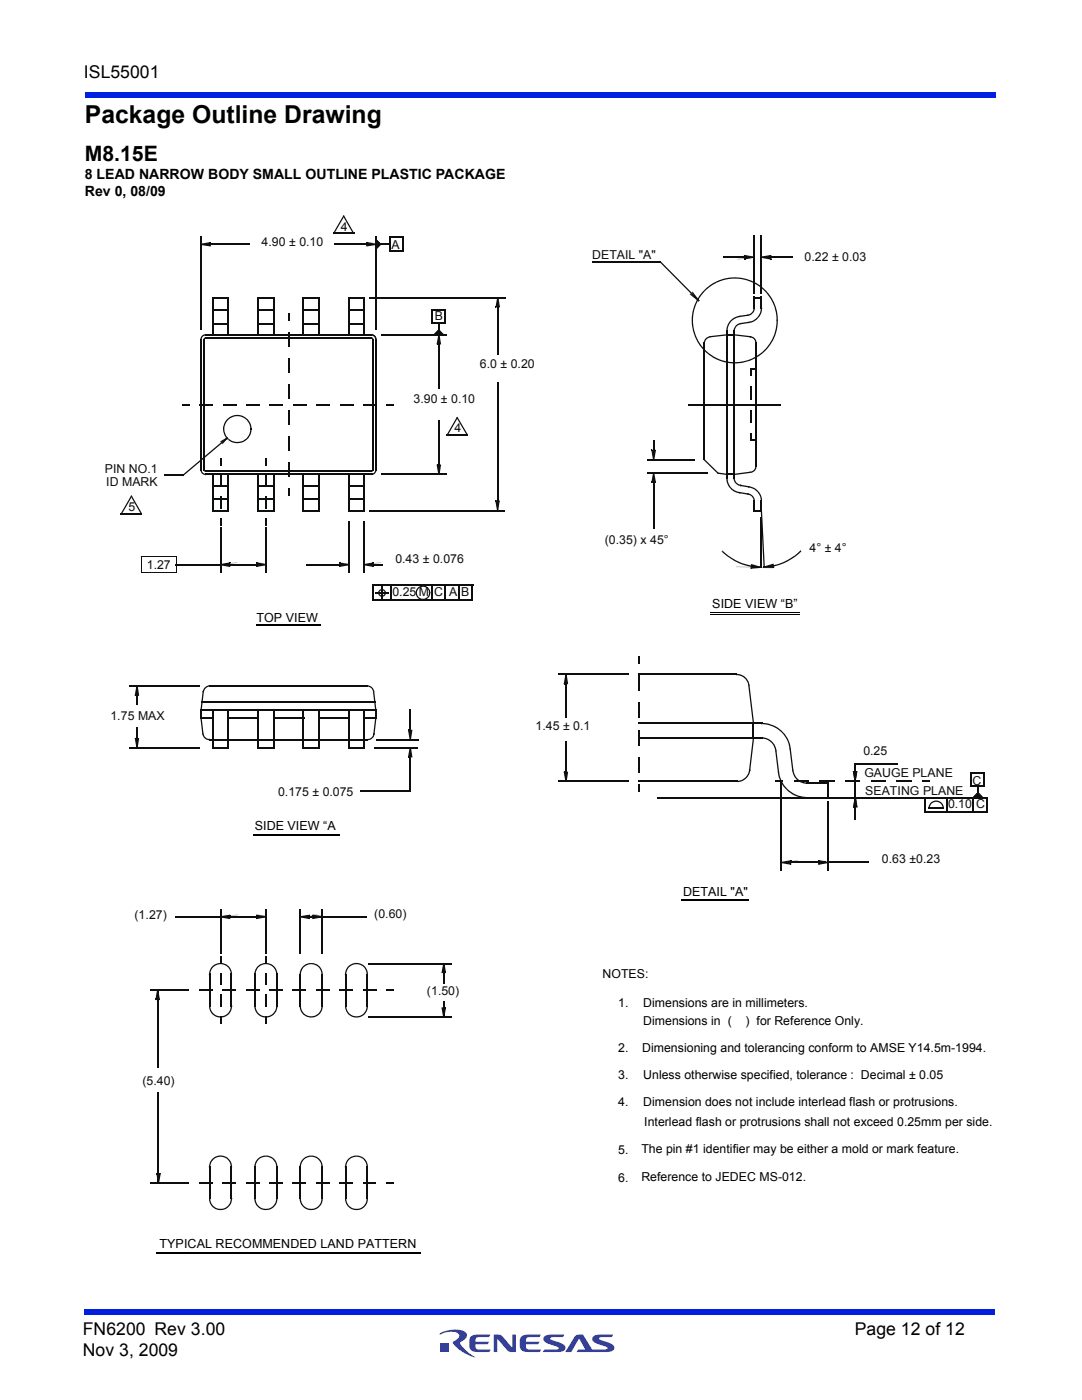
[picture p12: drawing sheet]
<svg xmlns="http://www.w3.org/2000/svg" width="216mm" height="279mm" viewBox="0 0 216 279" stroke-linecap="round" stroke-linejoin="round" font-family="sans-serif">
<defs><g id="words">
<text font-size="4.9" x="16.9" y="24.4">Package Outline Drawing</text>
<text font-size="4.2" x="16.9" y="32.1">M8.15E</text>
<g font-size="3.5">
<text x="16.7" y="15.6">ISL55001</text>
<text x="16.5" y="266.5">FN6200 Rev 3.00</text>
<text x="170.6" y="266.5">Page 12 of 12</text>
<text x="16.5" y="270.7">Nov 3, 2009</text>
</g>
<g font-size="2.8">
<text x="16.9" y="35.6">8 LEAD NARROW BODY SMALL OUTLINE PLASTIC PACKAGE</text>
<text x="16.9" y="39.2">Rev 0, 08/09</text>
</g>
<g font-size="2.5" fill="#0d0e0e">
<text x="68" y="46.1">4</text>
<text x="52.2" y="49.1">4.90 ± 0.10</text>
<text x="78.1" y="49.8">A</text>
<text x="118.2" y="51.6">DETAIL &quot;A&quot;</text>
<text x="160.5" y="52.1">0.22 ± 0.03</text>
<text x="86.7" y="63.9">B</text>
<text x="95.8" y="73.4">6.0 ± 0.20</text>
<text x="82.5" y="80.5">3.90 ± 0.10</text>
<text x="90.7" y="86.3">4</text>
<text x="20.9" y="94.4">PIN NO.1</text>
<text x="21.2" y="97">ID MARK</text>
<text x="25.7" y="102">5</text>
<text x="29.3" y="113.6">1.27</text>
<text x="78.9" y="112.3">0.43 ± 0.076</text>
<text x="120.7" y="108.5">(0.35) x 45°</text>
<text x="161.5" y="110.2">4° ± 4°</text>
<text x="78.3" y="119">0.25 M C</text>
<text x="89.6" y="119">A</text>
<text x="92" y="119">B</text>
<text x="22.1" y="143.7">1.75 MAX</text>
<text x="106.8" y="145.6">1.45 ± 0.1</text>
<text x="172.3" y="150.7">0.25</text>
<text x="172.5" y="155">GAUGE PLANE</text>
<text x="55.5" y="158.8">0.175 ± 0.075</text>
<text x="172.7" y="158.7">SEATING PLANE</text>
<text x="189.2" y="161.3">0.10 C</text>
<text x="194" y="156.7">C</text>
<text x="176" y="172.2">0.63 ±0.23</text>
<text x="26.9" y="183.4">(1.27)</text>
<text x="74.7" y="183.3">(0.60)</text>
<text x="85.2" y="198.6">(1.50)</text>
<text x="28.4" y="216.6">(5.40)</text>
</g>
<g font-size="2.5">
<text x="51.2" y="124">TOP VIEW</text>
<text x="142.1" y="121.4">SIDE VIEW “B”</text>
<text x="50.8" y="165.6">SIDE VIEW “A</text>
<text x="136.3" y="178.8">DETAIL &quot;A&quot;</text>
<text x="120.2" y="195.1">NOTES:</text>
<text x="123.4" y="200.9">1.</text>
<text x="128.4" y="200.9">Dimensions are in millimeters.</text>
<text x="123.4" y="209.9">2.</text>
<text x="128.1" y="209.9">Dimensioning and tolerancing conform to AMSE Y14.5m-1994.</text>
<text x="128.4" y="204.5">Dimensions in (</text>
<text x="148.8" y="204.5">) for Reference Only.</text>
<text x="123.4" y="215.3">3.</text>
<text x="128.4" y="215.4">Unless otherwise specified, tolerance : Decimal ± 0.05</text>
<text x="123.4" y="220.8">4.</text>
<text x="128.4" y="220.8">Dimension does not include interlead flash or protrusions.</text>
<text x="128.6" y="224.6">Interlead flash or protrusions shall not exceed 0.25mm per side.</text>
<text x="123.4" y="230.2">5.</text>
<text x="128" y="230">The pin #1 identifier may be either a mold or mark feature.</text>
<text x="123.4" y="235.8">6.</text>
<text x="128" y="235.6">Reference to JEDEC MS-012.</text>
<text x="31.8" y="249">TYPICAL RECOMMENDED LAND PATTERN</text>
</g>
</g></defs>
<g fill="#333f99">
<path d="M98.5 266.3h.7a1.2 1.2 0 0 1 1.1 .5l1.9 2.2v-2.7h.7v3.5h-.7a1.04 1.04 0 0 1-1-.4l-2-2.2v2.6h-.7z"/>
<path d="M93.9 266.8l.8-.4 3.2-.1-.3 .5-2.3 .1a.7 .7 0 0 0-.4 .9h2.7l-.4 .5h-2.3v.4l.2 .5 .2 .1h2.6l-.3 .5h-2.3a1.36 1.36 0 0 1-1.7-1.2l.1-1.5z"/>
<path d="M104 266.8l.8-.4 3.1-.1-.3 .5-2.3 .1a.7 .7 0 0 0-.3 .9h2.7l-.4 .5h-2.3v.4l.1 .5 .3 .1h2.6l-.3 .5h-2.3a1.36 1.36 0 0 1-1.7-1.2l.1-1.5z"/>
<path d="M108.6 266.7l.8-.3 3.2-.1-.3 .5-2.5 .2v.3l.6 .2a3.4 3.4 0 0 1 2.4 1.3 .85 .85 0 0 1-1 1h-3.5l.3-.4 2.8-.2v-.3l-.6-.2a3.4 3.4 0 0 1-2.4-1.3l.1-.5z"/>
<path d="M114.8 266.6a1.8 1.8 0 0 1 1.5-.3l1.9 3h2.3l.7-.1v-.3l-.6-.2a3.4 3.4 0 0 1-2.4-1.3 .85 .85 0 0 1 1-1l3.2-.1-.3 .5-2.5 .2v.3l.6 .2a3.4 3.4 0 0 1 2.4 1.3 .85 .85 0 0 1-1 1h-6.5l.3-.4 1.4-.1-1.2-2.1-1.6 2.6h-1.2z"/>
<path d="M88 268h1.6v1.7h-1.6z"/>
<path d="M87.8 266.1a5.6 5.6 0 0 1 5.1-.2 1.19 1.19 0 0 1-.8 1.8l-.3 .3a6.8 6.8 0 0 0 3 2.9 7.1 7.1 0 0 1-4.4-3l.5-.4a.81 .81 0 0 0 .7-.8 .81 .81 0 0 0-.6-.8 5.3 5.3 0 0 0-3.3 .4z"/>
</g>
<g fill="#001fe0">
<path d="M16.9 261.3h181.7v1h-181.7z"/>
<path d="M16.9 18.4h181.7v1h-181.7z"/>
</g>
<path d="M51.1 124.6h12.9M51.1 124.8h12.9M50.6 166.5h17.2M50.6 166.7h17.2M136 179.5h13.5M136 179.7h13.5M31.3 250h52.6M31.3 250.2h52.6" fill="none" stroke="#000" stroke-width=".2"/>
<path d="M80.3 47.2h.2v.1h-.2z" fill="#0d0e0e"/>
<path d="M80.4 47.3v2.9" fill="none" stroke="#0d0e0e" stroke-width=".25"/>
<path d="M77.6 47.2h.3v.1h-.3z" fill="#0d0e0e"/>
<path d="M77.8 47.3v2.9" fill="none" stroke="#0d0e0e" stroke-width=".25"/>
<path d="M77.6 49.9h.2v.3h-.2z" fill="#0d0e0e"/>
<path d="M77.8 50.1h2.7" fill="none" stroke="#0d0e0e" stroke-width=".25"/>
<path d="M86.1 61.7h.1v.2h-.1z" fill="#0d0e0e"/>
<path d="M86.2 61.8h2.8" fill="none" stroke="#0d0e0e" stroke-width=".25"/>
<path d="M88.7 61.7h.3v.1h-.3z" fill="#0d0e0e"/>
<path d="M88.9 61.8v2.9" fill="none" stroke="#0d0e0e" stroke-width=".25"/>
<path d="M86.1 61.7h.2v.1h-.2z" fill="#0d0e0e"/>
<path d="M86.2 61.8v2.9" fill="none" stroke="#0d0e0e" stroke-width=".25"/>
<g fill="#0d0e0e">
<path d="M75.8 48.6h.1v.2h-.1z"/>
<path d="M75.9 48.6h2v.2h-2z"/>
<path d="M75.8 48.9v.1l-.1 .1h-.1z"/>
<path d="M75 48.2h.1l-.2 .2-.1-.1z"/>
<path d="M75.1 48.2l.7 .7-.2 .2-.7-.7z"/>
<path d="M75.8 48.8l.1 .1-.2 .2-.1-.1z"/>
<path d="M75 48.1l.1 .1-.2 .1h-.1z"/>
<path d="M75.1 48.2l.7 .6-.2 .2-.7-.7z"/>
<path d="M75 48l.1 .1-.2 .2-.1-.1z"/>
<path d="M75.1 48.1l.7 .7-.2 .2-.7-.7z"/>
<path d="M75.9 48.8v.1l-.1 .2-.1-.1z"/>
<path d="M75 48h.1l-.2 .2h-.1z"/>
<path d="M75.1 48l.8 .8-.2 .2-.8-.8z"/>
<path d="M75.9 48.8v.1l-.1 .1-.1-.1z"/>
<path d="M75 47.9l.1 .1-.2 .2-.1-.1z"/>
<path d="M74.9 48.2l.2-.2 .8 .8-.2 .1z"/>
<path d="M75.9 48.7l.1 .1-.2 .2-.1-.1z"/>
<path d="M75 47.8l.1 .1-.2 .2-.1-.1z"/>
<path d="M74.9 48.1l.2-.2 .8 .8-.2 .2z"/>
<path d="M75.9 48.7l.1 .1-.2 .2v-.1z"/>
<path d="M75 47.8l.1 .1-.2 .1h-.1z"/>
<path d="M75.1 47.9l.8 .8-.1 .2-.9-.9z"/>
<path d="M76 48.7h.1l-.2 .2-.1-.1z"/>
<path d="M75 47.7l.1 .1-.2 .1h-.1z"/>
<path d="M74.9 47.9l.2-.1 .9 .9-.2 .1z"/>
<path d="M76 48.6l.1 .1-.2 .2-.1-.1z"/>
<path d="M75.1 47.8l.9 .8-.2 .2-.9-.9z"/>
<path d="M75 47.6l.1 .1-.2 .2-.1-.1z"/>
<path d="M74.9 47.9l.2-.2 .9 .9-.2 .2z"/>
<path d="M75.6 49.1h.1l-.2 .2h-.1z"/>
<path d="M75 48.5l.1 .1-.2 .2-.1-.1z"/>
<path d="M75.1 48.6l.5 .5-.2 .2-.5-.5z"/>
<path d="M75.6 49l.1 .1-.2 .2-.1-.1z"/>
<path d="M75 48.5l.1 .1-.2 .1h-.1z"/>
<path d="M75.1 48.6l.5 .4-.2 .2-.5-.5z"/>
<path d="M75 48.4l.1 .1-.2 .1h-.1z"/>
<path d="M74.9 48.6l.2-.1 .5 .5-.2 .2z"/>
<path d="M75.6 49h.1l-.1 .2-.1-.1z"/>
<path d="M75 48.3l.1 .1-.2 .2-.1-.1z"/>
<path d="M75.1 48.4l.5 .6-.1 .1-.6-.5z"/>
<path d="M75.7 48.9l.1 .1-.2 .2-.1-.1z"/>
<path d="M75.1 48.4l.6 .5-.2 .2-.6-.5z"/>
<path d="M75 48.2l.1 .1-.2 .2-.1-.1z"/>
<path d="M75.1 48.3l.6 .6-.2 .2-.6-.6z"/>
<path d="M75.5 49.1l.1 .1-.1 .2-.1-.1z"/>
<path d="M75 48.6l.1 .1-.2 .2-.1-.1z"/>
<path d="M75.1 48.7l.4 .4-.1 .2-.5-.4z"/>
<path d="M75.1 49.4l.1 .1-.1 .2h-.1z"/>
<path d="M75 49.4h.1l-.1 .2h-.2z"/>
<path d="M75.1 49.4l-.1 .3z"/>
<path d="M75.2 49.5l.1 .1-.2 .1-.1-.1z"/>
<path d="M75 49.3l.1 .1-.2 .1-.1-.1z"/>
<path d="M74.9 49.5l.2-.1 .1 .1-.2 .1z"/>
<path d="M75.2 49.4l.1 .1-.2 .2v-.1z"/>
<path d="M75 49.2l.1 .1-.2 .1h-.1z"/>
<path d="M75.1 49.3l.1 .1-.1 .2-.2-.2z"/>
<path d="M75.3 49.4h.1l-.2 .2h-.1z"/>
<path d="M75 49.2h.1l-.2 .2h-.1z"/>
<path d="M75.1 49.2l.2 .2-.2 .2-.2-.2z"/>
<path d="M75.3 49.4h.1l-.2 .2-.1-.1z"/>
<path d="M75 49.1l.1 .1-.2 .1h-.1z"/>
<path d="M74.9 49.3l.2-.1 .2 .2-.2 .1z"/>
<path d="M75.3 49.3l.1 .1-.2 .2-.1-.1z"/>
<path d="M75 49l.1 .1-.2 .2-.1-.1z"/>
<path d="M74.9 49.3l.2-.2 .2 .2-.2 .2z"/>
<path d="M74.9 49.6h.2v.1h-.2z"/>
<path d="M74.9 47.7h.2v1.9h-.2z"/>
<path d="M75.9 48.5l.2 .2-.1 .1-.2-.2z"/>
<path d="M74.8 49.6l.1-.1 .2 .2-.1 .1z"/>
<path d="M74.9 49.5l.9-.9 .2 .2-.9 .9z"/>
<path d="M75.3 49.3l.1 .1-.2 .2v-.1z"/>
<path d="M75 49h.1l-.2 .2-.1-.1z"/>
<path d="M75.1 49l.2 .3-.1 .2-.3-.3z"/>
<path d="M75.4 49.3h.1l-.2 .2-.1-.1z"/>
<path d="M75 48.9l.1 .1-.2 .2-.1-.1z"/>
<path d="M75.1 49l.3 .3-.2 .1-.3-.2z"/>
<path d="M75.4 49.2l.1 .1-.2 .2-.1-.1z"/>
<path d="M75 48.9h.1l-.2 .2-.1-.1z"/>
<path d="M75.1 48.9l.3 .3-.2 .2-.3-.3z"/>
<path d="M75.4 49.2l.1 .1-.1 .1h-.1z"/>
<path d="M75 48.8l.1 .1-.2 .2-.1-.1z"/>
<path d="M75.1 48.9l.3 .3-.1 .2-.4-.3z"/>
<path d="M75.5 49.1l.1 .1-.2 .2-.1-.1z"/>
<path d="M75 48.7l.1 .1-.2 .2-.1-.1z"/>
<path d="M75.1 48.8l.4 .3-.2 .2-.4-.3z"/>
<path d="M74.9 48.9l.2-.2 .4 .4-.2 .2z"/>
</g>
<path d="M77.6 47.3h2.9" fill="none" stroke="#0d0e0e" stroke-width=".25"/>
<g fill="#0d0e0e">
<path d="M87.4 64.4h.3v1.6h-.3z"/>
<path d="M88.4 66.6l.2 .2h-.1l-.2-.1z"/>
<path d="M88.2 66.8v-.1l.2 .2-.1 .1z"/>
<path d="M88.2 66.7l.3 .1z"/>
<path d="M88.3 66.5l.2 .2-.1 .1-.1-.2z"/>
<path d="M88.1 66.8l.1-.1 .1 .2-.1 .1z"/>
<path d="M88.2 66.7l.1-.1 .1 .2-.1 .1z"/>
<path d="M88.3 66.5l.2 .2-.1 .1-.2-.2z"/>
<path d="M88.1 66.7l.2 .2-.1 .1-.1-.2z"/>
<path d="M88.2 66.6l.2 .2-.1 .1-.2-.2z"/>
</g>
<path d="M86.5 66.8h2.1" fill="none" stroke="#0d0e0e" stroke-width=".25"/>
<g fill="#0d0e0e">
<path d="M88.2 66.4l.1 .2v.1l-.2-.2z"/>
<path d="M87.8 66.8l.1-.1 .1 .2-.1 .1z"/>
<path d="M87.9 66.7l.2-.2 .2 .2-.3 .2z"/>
<path d="M88.3 66.5l.2 .2h-.1l-.2-.1z"/>
<path d="M88.1 66.7l.1 .2v.1l-.2-.2z"/>
<path d="M88.2 66.6l.2 .1-.2 .2-.1-.2z"/>
<path d="M88.2 66.5l.2 .2h-.1l-.1-.1z"/>
<path d="M87.9 66.8l.1-.1 .2 .2-.1 .1z"/>
<path d="M88 66.7l.2-.1 .1 .1-.1 .2z"/>
<path d="M88.2 66.4l.2 .2-.1 .1-.2-.2z"/>
<path d="M87.8 66.8l.1-.1 .2 .2-.1 .1z"/>
<path d="M87.9 66.7l.2-.2 .2 .2-.2 .2z"/>
<path d="M87.8 66l.2 .2-.1 .1-.2-.2z"/>
<path d="M87.1 66.7l.2 .2-.1 .1-.2-.2z"/>
<path d="M87.7 66.1l.2 .2-.6 .6-.2-.2z"/>
<path d="M87.7 66.1l.1-.1 .2 .2-.1 .1z"/>
<path d="M87 66.8v-.1l.2 .2-.1 .1z"/>
<path d="M87 66.7l.7-.6 .2 .2-.7 .6z"/>
<path d="M87.8 66l.1 .1-.1 .1-.1-.2z"/>
<path d="M86.9 66.8l.1-.1 .1 .2v.1z"/>
<path d="M87 66.7l.7-.7 .1 .2-.7 .7z"/>
<path d="M87.7 66v-.1l.2 .2-.1 .1z"/>
<path d="M86.8 66.8l.1-.1 .2 .2-.1 .1z"/>
<path d="M86.9 66.7l.8-.7 .1 .2-.7 .7z"/>
<path d="M87.7 65.9l.2 .2h-.1l-.2-.1z"/>
<path d="M86.9 66.7l.2 .2-.1 .1-.2-.2z"/>
<path d="M87.6 66l.2 .1-.7 .8-.2-.2z"/>
<path d="M87.7 65.9l.1 .2h-.1l-.1-.1z"/>
<path d="M86.7 66.8l.1-.1 .2 .2-.1 .1z"/>
<path d="M86.8 66.7l.8-.7 .1 .1-.7 .8z"/>
<path d="M87.6 65.8l.2 .2-.1 .1-.2-.2z"/>
<path d="M86.7 66.8v-.1l.2 .2-.1 .1z"/>
<path d="M86.7 66.7l.8-.8 .2 .2-.8 .8z"/>
<path d="M87.5 65.9l.1-.1 .2 .2-.1 .1z"/>
<path d="M86.6 66.8l.1-.1 .1 .2-.1 .1z"/>
<path d="M86.7 66.7l.8-.8 .2 .2-.9 .8z"/>
<path d="M87.5 65.8l.2 .2-.2-.1z"/>
<path d="M86.6 66.7l.2 .2-.1 .1-.1-.2z"/>
<path d="M87.5 65.9l.2 .1-.9 .9-.2-.2z"/>
<path d="M87.5 65.7l.2 .2-.1 .1-.2-.2z"/>
<path d="M86.6 66.7l.1 .2v.1l-.2-.2z"/>
<path d="M87.4 65.8l.2 .2-.9 .9-.1-.2z"/>
<path d="M86.4 66.8l.1-.1 .2 .2-.1 .1z"/>
<path d="M86.5 66.7l.9-.9 .2 .2-.9 .9z"/>
<path d="M87.9 66.1l.2 .2-.1 .1-.2-.2z"/>
<path d="M87.2 66.8l.1-.1 .2 .2-.1 .1z"/>
<path d="M87.3 66.7l.5-.5 .2 .2-.5 .5z"/>
<path d="M87.9 66.1l.1 .2-.1 .1-.1-.2z"/>
<path d="M87.1 66.8l.1-.1 .2 .2-.1 .1z"/>
<path d="M87.8 66.2l.1 .2-.5 .5-.2-.2z"/>
<path d="M87.8 66.1l.2 .1-.1 .1-.1-.2z"/>
<path d="M87.2 66.7l.2 .2-.1 .1-.2-.2z"/>
<path d="M87.8 66.1l.1 .2-.5 .6-.2-.2z"/>
<path d="M88.1 66.4l.2 .1-.1 .1-.1-.1z"/>
<path d="M87.8 66.7l.2 .2-.1 .1-.2-.2z"/>
<path d="M88.1 66.5l.1 .1-.2 .3-.2-.2z"/>
<path d="M88.1 66.3l.2 .2-.1 .1-.2-.2z"/>
<path d="M87.8 66.7l.1 .2v.1l-.2-.2z"/>
<path d="M88 66.4l.2 .2-.3 .3-.1-.2z"/>
<path d="M88 66.4l.1-.1 .2 .2-.1 .1z"/>
<path d="M87.6 66.8l.1-.1 .1 .2v.1z"/>
<path d="M87.7 66.7l.3-.3 .2 .2-.4 .3z"/>
<path d="M88.1 66.3l.1 .1v.1l-.2-.1z"/>
<path d="M87.5 66.8l.1-.1 .2 .2-.1 .1z"/>
<path d="M88 66.4l.2 .1-.4 .4-.2-.2z"/>
<path d="M88 66.2l.2 .2-.1 .1-.2-.2z"/>
<path d="M87.5 66.7l.2 .2v.1l-.2-.2z"/>
<path d="M87.9 66.3l.2 .2-.4 .4-.2-.2z"/>
<path d="M87.5 66.7l.2 .2-.1 .1-.2-.2z"/>
<path d="M88 66.2l.2 .1-.1 .1-.2-.1z"/>
<path d="M87.4 66.7l.2 .2-.1 .1-.1-.2z"/>
<path d="M87.9 66.3l.2 .1-.5 .5-.2-.2z"/>
<path d="M87.9 66.3v-.1l.2 .2h-.1z"/>
<path d="M87.3 66.8l.1-.1 .1 .2-.1 .1z"/>
<path d="M87.4 66.7l.5-.4 .1 .1-.5 .5z"/>
<path d="M87.4 65.9l.1-.2 .1 .1-.2 .2z"/>
<path d="M88.5 66.7l.1 .1-.2 .2-.1-.1z"/>
<path d="M87.4 66l.2-.2 .9 .9-.2 .2z"/>
</g>
<path d="M86.1 64.6h2.9" fill="none" stroke="#0d0e0e" stroke-width=".25"/>
<g fill="#0d0e0e">
<path d="M70.4 46.6l.3-.1v.1l-.2 .1z"/>
<path d="M68.4 43.1l.2-.1 .1 .1-.2 .1z"/>
<path d="M68.5 43.2l.2-.1 2 3.4-.3 .1z"/>
</g>
<path d="M66.5 46.6h4.2" fill="none" stroke="#0d0e0e" stroke-width=".25"/>
<g fill="#0d0e0e">
<path d="M66.5 46.5l.2 .1-.1 .1-.2-.1z"/>
<path d="M68.5 43l.2 .1v.1l-.2-.1z"/>
<path d="M68.5 43.1l.2 .1-2 3.4-.2-.1z"/>
<path d="M93.1 86.8l.2-.1 .1 .1-.2 .2z"/>
<path d="M91.1 83.3l.2-.1v.1l-.2 .1z"/>
<path d="M91.1 83.4l.2-.1 2 3.4-.2 .1z"/>
</g>
<path d="M89.1 86.8h4.3" fill="none" stroke="#0d0e0e" stroke-width=".25"/>
<g fill="#0d0e0e">
<path d="M89.2 86.7l.2 .1-.1 .2-.2-.2z"/>
<path d="M91.2 83.2l.2 .1-.1 .1-.2-.1z"/>
<path d="M91.1 83.3l.2 .1-1.9 3.4-.2-.1z"/>
</g>
<path d="M74.2 116.8h20.2" fill="none" stroke="#0d0e0e" stroke-width=".25"/>
<path d="M94.3 119.7h.1v.2h-.1z" fill="#0d0e0e"/>
<path d="M74.2 119.8h20.1" fill="none" stroke="#0d0e0e" stroke-width=".25"/>
<g fill="#0d0e0e">
<path d="M76.2 118.2h.1v.2h-.1z"/>
<path d="M74.9 118.2h1.3v.2h-1.3z"/>
<path d="M76.8 118.3h.2v.1h-.2z"/>
<path d="M75.6 117.9a.8 .8 0 0 1 .8-.3 .8 .8 0 0 1 .6 .7h-.2l-.3-.4-.3-.1-.4 .2-.1 .3 .1 .4 .3 .2 .5-.1 .2-.5h.2a.79 .79 0 0 1-1 .8 .79 .79 0 0 1-.4-1.2z"/>
<path d="M76.8 118.3h.2z"/>
<path d="M76.8 118.2h.2v.1h-.2z"/>
</g>
<path d="M74.3 116.7v3.2M78.1 116.7v3.2" fill="none" stroke="#0d0e0e" stroke-width=".25"/>
<g fill="#0d0e0e">
<path d="M76.1 117h.2v1.4h-.2z"/>
<path d="M76.1 118.2h.2v1.4h-.2z"/>
<path d="M76.1 118.2h1.4v.2h-1.4z"/>
</g>
<path d="M86.1 116.7v3.2" fill="none" stroke="#0d0e0e" stroke-width=".25"/>
<g fill="#0d0e0e">
<path d="M85.6 118.3h.3v.1h-.3z"/>
<path d="M83.3 117.3a1.44 1.44 0 0 1 1.6-.4 1.44 1.44 0 0 1 1 1.4h-.3l-.1-.6-.6-.5h-1l-.6 .5-.1 .9 .4 .7 .6 .2h.4l.6-.3 .1 .2a1.46 1.46 0 0 1-1.9-.1 1.46 1.46 0 0 1-.1-2z"/>
<path d="M85.6 118.3h.3l-.1 .3-.5 .8-.1-.1 .3-.4z"/>
<path d="M85.6 118.2h.3v.1h-.3z"/>
<path d="M85.6 118.3h.3z"/>
</g>
<path d="M88.8 116.7v3.2M91.7 116.7v3.2M94.3 116.7v3.2M193.6 154.2h3M193.8 154.1v2.9M196.4 154.1v2.9" fill="none" stroke="#0d0e0e" stroke-width=".25"/>
<g fill="#0d0e0e">
<path d="M195 156.8h.2v1.6h-.2z"/>
<path d="M195.9 158.9l.2 .2v.1l-.2-.2z"/>
<path d="M195.8 159.1l.2 .2-.1 .1-.2-.2z"/>
<path d="M195.9 159l.1 .3z"/>
<path d="M195.9 158.9l.2 .2-.1 .1-.1-.2z"/>
<path d="M195.7 159.2v-.1l.2 .2-.1 .1z"/>
<path d="M195.7 159.1l.2-.1 .1 .2-.1 .1z"/>
<path d="M195.9 158.9l.2 .2-.1 .1-.2-.2z"/>
<path d="M195.6 159.2l.1-.1 .2 .2-.1 .1z"/>
<path d="M195.7 159.1l.1-.1 .2 .2-.1 .1z"/>
</g>
<path d="M194.1 159.2h2" fill="none" stroke="#0d0e0e" stroke-width=".25"/>
<g fill="#0d0e0e">
<path d="M195.7 158.8l.2 .1v.1l-.2-.1z"/>
<path d="M195.4 159.1l.2 .2-.1 .1-.2-.2z"/>
<path d="M195.7 158.9l.2 .1-.3 .3-.2-.2z"/>
<path d="M195.9 158.9l.1 .1v.1l-.2-.1z"/>
<path d="M195.6 159.1l.2 .2-.1 .1-.1-.2z"/>
<path d="M195.8 159l.2 .1-.2 .2-.2-.2z"/>
<path d="M195.8 158.8l.2 .2-.1 .1-.2-.2z"/>
<path d="M195.6 159.1l.2 .2-.1 .1-.2-.2z"/>
<path d="M195.7 158.9l.2 .2-.1 .2-.2-.2z"/>
<path d="M195.4 159.2l.1-.1 .2 .2-.1 .1z"/>
<path d="M195.5 159.1l.2-.2 .2 .2-.2 .2z"/>
<path d="M195.4 158.4l.2 .2h-.1l-.2-.1z"/>
<path d="M194.7 159.1l.2 .2-.1 .1-.2-.2z"/>
<path d="M195.3 158.5l.2 .1-.6 .7-.2-.2z"/>
<path d="M195.3 158.3l.2 .2v.1l-.2-.2z"/>
<path d="M194.6 159.1l.2 .2-.1 .1-.2-.2z"/>
<path d="M195.3 158.4l.2 .2-.7 .7-.2-.2z"/>
<path d="M195.2 158.4l.1-.1 .2 .2-.1 .1z"/>
<path d="M194.4 159.2l.1-.1 .1 .2v.1z"/>
<path d="M194.5 159.1l.7-.7 .2 .2-.8 .7z"/>
<path d="M195.3 158.3l.2 .2h-.1l-.2-.1z"/>
<path d="M194.5 159.1l.1 .2v.1l-.2-.2z"/>
<path d="M195.2 158.4l.2 .1-.8 .8-.1-.2z"/>
<path d="M195.2 158.2l.2 .2-.1 .1-.1-.2z"/>
<path d="M194.3 159.2l.1-.1 .1 .2v.1z"/>
<path d="M194.4 159.1l.8-.8 .1 .2-.8 .8z"/>
<path d="M195.2 158.2l.2 .2-.1 .1-.2-.2z"/>
<path d="M194.3 159.1l.2 .2-.1 .1-.2-.2z"/>
<path d="M195.1 158.3l.2 .2-.8 .8-.2-.2z"/>
<path d="M195.2 158.2l.1 .1v.1l-.2-.1z"/>
<path d="M194.2 159.1l.2 .2v.1l-.2-.2z"/>
<path d="M195.1 158.3l.2 .1-.9 .9-.2-.2z"/>
<path d="M195.1 158.1l.2 .2-.1 .1-.1-.2z"/>
<path d="M194.1 159.2l.1-.1 .1 .2-.1 .1z"/>
<path d="M194.2 159.1l.9-.9 .1 .2-.9 .9z"/>
<path d="M195.1 158.1l.2 .2h-.1l-.2-.1z"/>
<path d="M194.1 159.1l.2 .2-.1 .1-.1-.2z"/>
<path d="M195 158.2l.2 .1-.9 1-.2-.2z"/>
<path d="M194.1 159.1l.2 .2-.1 .1-.2-.2z"/>
<path d="M195.5 158.5l.2 .1-.1 .1-.2-.1z"/>
<path d="M194.9 159.1l.2 .2-.1 .1-.2-.2z"/>
<path d="M195.4 158.6l.2 .1-.5 .6-.2-.2z"/>
<path d="M195.5 158.5l.1 .1-.1 .1-.1-.2z"/>
<path d="M194.7 159.2l.1-.1 .2 .2-.1 .1z"/>
<path d="M195.4 158.5l.1 .2-.5 .6-.2-.2z"/>
<path d="M195.4 158.4l.2 .2-.1 .1-.2-.2z"/>
<path d="M194.8 159.1l.1 .2v.1l-.2-.2z"/>
<path d="M195.3 158.5l.2 .2-.6 .6-.1-.2z"/>
<path d="M195.7 158.7l.2 .2-.1 .1-.2-.2z"/>
<path d="M195.6 158.8l.2 .2-.2 .3-.2-.2z"/>
<path d="M195.3 159.1l.2 .2-.1 .1-.2-.2z"/>
<path d="M195.6 158.8l.2 .2-.3 .3-.2-.2z"/>
<path d="M195.7 158.7l.2 .1-.1 .1-.2-.1z"/>
<path d="M195.6 158.8l.2 .1-.3 .4-.2-.2z"/>
<path d="M195.7 158.6l.1 .2-.1 .1-.1-.2z"/>
<path d="M195.1 159.2l.1-.1 .1 .2v.1z"/>
<path d="M195.2 159.1l.4-.4 .1 .2-.4 .4z"/>
<path d="M195.6 158.6l.2 .2-.1 .1-.2-.2z"/>
<path d="M195 159.2l.1-.1 .2 .2-.1 .1z"/>
<path d="M195.5 158.7l.2 .2-.4 .4-.2-.2z"/>
<path d="M195.6 158.6l.1 .2v.1l-.2-.2z"/>
<path d="M195 159.2l.1-.1 .1 .2v.1z"/>
<path d="M195.5 158.7l.2 .2-.5 .4-.1-.2z"/>
<path d="M195.6 158.6l.1 .1-.1 .1-.1-.2z"/>
<path d="M194.9 159.2l.1-.1 .2 .2-.1 .1z"/>
<path d="M195 159.1l.5-.5 .1 .2-.4 .5z"/>
<path d="M195.5 158.5l.2 .2-.1 .1-.2-.2z"/>
<path d="M194.9 159.1l.2 .2v.1l-.2-.2z"/>
<path d="M195.4 158.6l.2 .2-.5 .5-.2-.2z"/>
<path d="M194.9 158.3l.2-.2 .1 .1-.2 .1z"/>
<path d="M195.9 159.3l.2-.2 .1 .1-.2 .2z"/>
<path d="M195 158.3l.2-.1 .9 .9-.2 .2z"/>
</g>
<path d="M184.6 159.1v3.1M189 159.1v3.1M193.6 156.9h3M184.6 162.1h12.5" fill="none" stroke="#0d0e0e" stroke-width=".25"/>
<g fill="#0d0e0e">
<path d="M188.1 161.3h.2v.1h-.2z"/>
<path d="M185.6 160.3a1.54 1.54 0 0 1 1.7-.4 1.54 1.54 0 0 1 1 1.4h-.2l-.1-.5-.3-.4-.8-.4-.9 .3-.4 .5-.1 .5h-.2z"/>
<path d="M185.3 161.3h.2z"/>
<path d="M185.3 161.3h.2v.2l-.3-.1z"/>
</g>
<path d="M194.1 159.1v3.1M197 159.1v3.1M185.3 161.3h3" fill="none" stroke="#0d0e0e" stroke-width=".25"/>
<g fill="#0d0e0e">
<path d="M28.1 102.6l.2-.2 .1 .1-.2 .2z"/>
<path d="M26.1 99l.2-.1v.1l-.2 .1z"/>
<path d="M26.1 99.1l.2-.1 2 3.4-.2 .2z"/>
</g>
<path d="M24.1 102.5h4.2" fill="none" stroke="#0d0e0e" stroke-width=".25"/>
<g fill="#0d0e0e">
<path d="M24.1 102.4l.2 .2v.1l-.2-.2z"/>
<path d="M26.2 98.9l.2 .1-.1 .1-.2-.1z"/>
<path d="M26.1 99l.2 .1-2 3.5-.2-.2z"/>
<path d="M155 63.9h.2v.2h-.2z"/>
<path d="M142.9 56.2a8.6 8.6 0 0 1 12.3 7.7h-.2l-.4-2.5-.8-1.8-1.5-1.8-1.4-1-1.8-.8-2.1-.4-1.7 .1-2.3 .7z"/>
<path d="M140.7 57.7l.8-.7 1.4-.8 .1 .2-1.4 .9-1.2 1-1.1 1.7-.8 1.8-.2 2.5 .2 1.7 .6 1.6 .8 1.3 1.4 1.5-.1 .2a8.6 8.6 0 0 1-.5-12.9z"/>
<path d="M141.3 70.4l1.7 1.1 1.9 .6 1.7 .2 2.5-.4 1.8-.8 1.4-1 .8-.9 .9-1.3 .7-1.9 .2 .1a8.6 8.6 0 0 1-13.7 4.5z"/>
<path d="M155 63.9h.2l-.3 2.2-.2-.1z"/>
<path d="M155 63.8h.2v.1h-.2z"/>
<path d="M155 63.9h.2z"/>
<path d="M36.3 80.6h1.5v.3h-1.5z"/>
</g>
<path d="M39.8 80.8h2.7M44.5 80.8h2.7M49.1 80.8h2.7M53.8 80.8h2.7M58.5 80.8h2.7M63.1 80.8h2.7M67.8 80.8h2.7M72.5 80.8h2.6" fill="none" stroke="#0d0e0e" stroke-width=".25"/>
<g fill="#0d0e0e">
<path d="M77.1 80.6h1.6v.3h-1.6z"/>
<path d="M57.4 62.6h.3v1.5h-.3z"/>
</g>
<path d="M57.6 66.4v2.9M57.6 71.5v3M57.6 76.7v2.9M57.6 81.9v2.9M57.6 87v3M57.6 92.2v2.9" fill="none" stroke="#0d0e0e" stroke-width=".25"/>
<g fill="#0d0e0e">
<path d="M57.4 97.4h.3v1.5h-.3z"/>
<path d="M52.9 91.4h.3v1.5h-.3z"/>
</g>
<path d="M53 94.7v2.5M53 99.1v2.5" fill="none" stroke="#0d0e0e" stroke-width=".25"/>
<g fill="#0d0e0e">
<path d="M52.9 103.4h.3v1.5h-.3z"/>
<path d="M43.9 91.4h.2v1.5h-.2z"/>
</g>
<path d="M44 94.7v2.5M44 99.1v2.5" fill="none" stroke="#0d0e0e" stroke-width=".25"/>
<path d="M43.9 103.4h.2v1.5h-.2z" fill="#0d0e0e"/>
<path d="M137.4 80.8h18.5" fill="none" stroke="#0d0e0e" stroke-width=".25"/>
<g fill="#0d0e0e">
<path d="M149.8 73.5h1.2v.2h-1.2z"/>
<path d="M149.8 87.7h1.2v.3h-1.2z"/>
<path d="M36.2 197.5h1.6v.2h-1.6z"/>
</g>
<path d="M39.8 197.6h2.6M44.4 197.6h2.7M49.1 197.6h2.7M53.7 197.6h2.7M58.4 197.6h2.7M63.1 197.6h2.6M67.7 197.6h2.7M72.4 197.6h2.7" fill="none" stroke="#0d0e0e" stroke-width=".25"/>
<g fill="#0d0e0e">
<path d="M77.1 197.5h1.5v.2h-1.5z"/>
<path d="M36.2 235.9h1.6v.3h-1.6z"/>
</g>
<path d="M39.8 236.1h2.6M44.4 236.1h2.7M49.1 236.1h2.7M53.7 236.1h2.7M58.4 236.1h2.7" fill="none" stroke="#0d0e0e" stroke-width=".25"/>
<path d="M63.1 235.9h.1v.3h-.1z" fill="#0d0e0e"/>
<path d="M63.2 236.1h2.5" fill="none" stroke="#0d0e0e" stroke-width=".25"/>
<path d="M67.7 235.9h.2v.3h-.2z" fill="#0d0e0e"/>
<path d="M67.9 236.1h2.5" fill="none" stroke="#0d0e0e" stroke-width=".25"/>
<path d="M72.4 235.9h.1v.3h-.1z" fill="#0d0e0e"/>
<path d="M72.5 236.1h2.6" fill="none" stroke="#0d0e0e" stroke-width=".25"/>
<g fill="#0d0e0e">
<path d="M77.1 235.9h.1v.3h-.1z"/>
<path d="M77.2 235.9h1.4v.3h-1.4z"/>
<path d="M52.9 204.2h.3v.1h-.3z"/>
<path d="M52.9 202.8h.3v1.4h-.3z"/>
<path d="M52.9 200.8h.3v.1h-.3z"/>
</g>
<path d="M53 198.4v2.4" fill="none" stroke="#0d0e0e" stroke-width=".25"/>
<path d="M52.9 196.5h.3v.1h-.3z" fill="#0d0e0e"/>
<path d="M53 194.1v2.4" fill="none" stroke="#0d0e0e" stroke-width=".25"/>
<g fill="#0d0e0e">
<path d="M52.9 192.1h.3v.2h-.3z"/>
<path d="M52.9 190.7h.3v1.4h-.3z"/>
<path d="M43.9 204.2h.2v.1h-.2z"/>
<path d="M43.9 202.8h.2v1.4h-.2z"/>
<path d="M43.9 200.8h.2v.1h-.2z"/>
</g>
<path d="M44 198.4v2.4" fill="none" stroke="#0d0e0e" stroke-width=".25"/>
<path d="M43.9 196.5h.2v.1h-.2z" fill="#0d0e0e"/>
<path d="M44 194.1v2.4" fill="none" stroke="#0d0e0e" stroke-width=".25"/>
<g fill="#0d0e0e">
<path d="M43.9 192.1h.2v.2h-.2z"/>
<path d="M43.9 190.7h.2v1.4h-.2z"/>
<path d="M76.1 94.6h.1v.2h-.1z"/>
</g>
<path d="M76.2 94.7h13" fill="none" stroke="#0d0e0e" stroke-width=".25"/>
<path d="M76.1 66.7h.1v.3h-.1z" fill="#0d0e0e"/>
<path d="M76.2 66.8h13" fill="none" stroke="#0d0e0e" stroke-width=".25"/>
<path d="M67.9 112.6h.2v.2h-.2z" fill="#0d0e0e"/>
<path d="M61.1 112.7h6.8" fill="none" stroke="#0d0e0e" stroke-width=".25"/>
<g fill="#0d0e0e">
<path d="M44 112.7l1.8-.3v.6z"/>
<path d="M51.2 112.4l1.8 .3-1.8 .3z"/>
</g>
<g fill="#0d0e0e">
<path d="M45.7 112.2h.3v.2h-.3z"/>
<path d="M44 112.6v.2v-.2l1.8 .3v.2l-.1-.7h.3v.8l-2-.4z"/>
<path d="M44 112.6l1.8-.4v.3l1.5-.3-3.3 .6z"/>
<path d="M45.8 112.2h.1l.1 .3h-.2z"/>
<path d="M45.8 112.2v.3z"/>
<path d="M51.1 112.2h.3v.2h-.3z"/>
<path d="M51.1 112.4h.3l-.2 .7v-.2l1.8-.3 .1 .2-2 .4z"/>
<path d="M51.2 112.2l1.9 .4-.1 .2-1.8-.3z"/>
<path d="M51.1 112.2h.1v.3h-.1z"/>
<path d="M51.2 112.2v.3z"/>
</g>
<path d="M44 105.3v9M45.7 112.7h5.7M53 105.3v9" fill="none" stroke="#0d0e0e" stroke-width=".25"/>
<g fill="#0d0e0e">
<path d="M67.8 112.4l1.8 .3-1.8 .3z"/>
<path d="M72.6 112.7l1.9-.3v.6z"/>
</g>
<g fill="#0d0e0e">
<path d="M67.6 112.3h.3v.1h-.3z"/>
<path d="M67.6 112.4h.3l-.1 .7v-.2l1.8-.3v.2l-2 .4z"/>
<path d="M67.8 112.3l1.8 .3v.2l-1.8-.3z"/>
<path d="M67.7 112.3h.1v.2h-.2z"/>
<path d="M67.8 112.3v.2z"/>
<path d="M74.4 112.2h.2v.2h-.2z"/>
<path d="M72.6 112.6l.1 .2v-.2l1.8 .3v.2l-.1-.7h.2v.8l-2-.4z"/>
<path d="M72.6 112.6l1.9-.4v.3l1.5-.3-3.3 .6z"/>
<path d="M74.5 112.2h.1v.3h-.1z"/>
<path d="M74.5 112.2v.3z"/>
</g>
<path d="M69.6 104v10.3M72.6 104v10.3M74.4 112.7h2" fill="none" stroke="#0d0e0e" stroke-width=".25"/>
<g fill="#0d0e0e">
<path d="M40.1 48.8l1.8-.3v.5z"/>
<path d="M73.2 48.5l1.8 .3-1.8 .2z"/>
</g>
<g fill="#0d0e0e">
<path d="M41.8 48.3h.3v.2h-.3z"/>
<path d="M40.1 48.6v.3v-.3l1.9 .3-.1 .3-.1-.7h.3v.7l-2-.3z"/>
<path d="M40.1 48.6l1.8-.3 .1 .3 1.4-.3-3.3 .6z"/>
<path d="M41.9 48.3h.1l.1 .3h-.1z"/>
<path d="M41.9 48.3l.1 .3z"/>
<path d="M73.1 48.3h.2v.2h-.2z"/>
<path d="M73.1 48.5h.2l-.1 .7v-.3l1.8-.3v.3l-1.9 .3z"/>
<path d="M73.2 48.3l1.8 .3v.3l-1.8-.3z"/>
<path d="M73.1 48.3h.1v.3h-.1z"/>
<path d="M73.2 48.3v.3z"/>
</g>
<path d="M40.1 47.2v18.6M41.8 48.8h8.2M42.3 59.4h3.4M42.5 59.3v7.7M45.6 59.3v7.7M66.6 48.8h6.7M75 47.2v18.6M42.3 61.9h3.4M42.3 64.6h3.4" fill="none" stroke="#0d0e0e" stroke-width=".25"/>
<g fill="#0d0e0e">
<path d="M45.2 87.3h.1l.2 .2h-.1z"/>
<path d="M43.9 88.1l.1-.1 .2 .2-.1 .1z"/>
<path d="M44 88l1.2-.7 .2 .2-1.2 .7z"/>
<path d="M45.3 87.3l.2 .1-.1 .1-.2-.1z"/>
<path d="M44.3 88.4l.1 .2v.1l-.2-.2z"/>
<path d="M45.2 87.4l.2 .1-1 1.1-.1-.2z"/>
</g>
<path d="M32.8 94.9h3.8" fill="none" stroke="#0d0e0e" stroke-width=".25"/>
<g fill="#0d0e0e">
<path d="M45.2 87.4l.1-.1 .2 .2h-.1z"/>
<path d="M36.3 94.9l.1-.1 .2 .2-.1 .1z"/>
<path d="M36.4 94.8l8.8-7.4 .2 .1-8.8 7.5z"/>
<path d="M49.9 85.6h.3v.1h-.3z"/>
<path d="M45.3 83.6a2.84 2.84 0 0 1 3.1-.6 2.84 2.84 0 0 1 1.8 2.6h-.3l-.1-.7-.4-.9-.8-.6-.7-.3h-.8l-1 .3-.6 .4-.4 .6-.3 .9v.8l.3 .7 .6 .8-.1 .2a2.83 2.83 0 0 1-.3-4.2z"/>
<path d="M45.7 87.6l.6 .4 .8 .2 1.3-.2 1-.7 .4-.9 .1-.8h.3a2.85 2.85 0 0 1-1.6 2.6 2.85 2.85 0 0 1-3-.4z"/>
<path d="M49.9 85.5h.3v.1h-.3z"/>
<path d="M49.9 85.6h.3z"/>
<path d="M40 93.7l.2-.1v.2h-.2z"/>
<path d="M40 93.8h.2l.3 .5 .5 .3v.2l-.7-.3z"/>
<path d="M41 94.6v.2z"/>
<path d="M41 94.6h.2l-.1 .2h-.1z"/>
<path d="M40.6 93.6l.2-.1v.2h-.2z"/>
<path d="M40.6 93.7h.2l.3 .2v.3l-.3-.1z"/>
<path d="M41.1 93.9v.3z"/>
<path d="M41.1 93.9h.1v.3h-.1z"/>
<path d="M41.1 67.3h.1l.1 .2h-.2z"/>
<path d="M40.7 67.5l.4-.2v.2l-.2 .1-.1 .2-.2-.1z"/>
<path d="M40.6 67.7l.2 .1z"/>
<path d="M40.6 67.7l.2 .1v.1l-.2-.1z"/>
<path d="M41 66.7h.1l.1 .3h-.2z"/>
<path d="M40.3 67l.7-.3v.3l-.5 .2-.3 .5h-.2z"/>
<path d="M40 67.7h.2z"/>
<path d="M40 67.7h.2v.2l-.2-.1z"/>
</g>
<path d="M40.1 67.6v26.3M40.7 67.6v26.2M41 67.4h33.2M75 67.6v26.3M40.9 94.7h33.4M41 94.1h33.2" fill="none" stroke="#0d0e0e" stroke-width=".25"/>
<path d="M40.9 66.7h.1v.3h-.1z" fill="#0d0e0e"/>
<path d="M41 66.8h33.3" fill="none" stroke="#0d0e0e" stroke-width=".25"/>
<g fill="#0d0e0e">
<path d="M87.3 92.8h.6l-.3 1.9z"/>
<path d="M87.6 66.8l.3 1.8h-.6z"/>
</g>
<g fill="#0d0e0e">
<path d="M87.1 92.7h.2v.3h-.2z"/>
<path d="M87.3 92.7h.7l-.3 2h-.2l.2-1.9 .3 .1-.7 .1z"/>
<path d="M87.1 92.9l.3-.1 .3 1.9h-.2z"/>
<path d="M87.1 92.7h.3v.1l-.3 .1z"/>
<path d="M87.1 92.9l.3-.1z"/>
<path d="M87.1 68.5h.2v.2h-.2z"/>
<path d="M87.5 66.8h.2l.3 1.9h-.7v-.2l.7 .1h-.3l-.2-1.8h.2z"/>
<path d="M87.5 66.8h.2l-.3 1.8h-.3z"/>
<path d="M87.1 68.6h.3v.2l-.3-.1z"/>
<path d="M87.1 68.6h.3z"/>
<path d="M87.5 92.8h.2v.2h-.2z"/>
</g>
<path d="M87.6 83.8v9" fill="none" stroke="#0d0e0e" stroke-width=".25"/>
<path d="M87.5 68.5h.2v.1h-.2z" fill="#0d0e0e"/>
<path d="M87.6 68.6v9" fill="none" stroke="#0d0e0e" stroke-width=".25"/>
<g fill="#0d0e0e">
<path d="M74.9 67.7h.2v.1l-.2 .1z"/>
<path d="M74.1 66.7h.2a.99 .99 0 0 1 .8 1h-.2l-.1-.4-.7-.3z"/>
<path d="M74.1 66.7v.3z"/>
<path d="M74 66.7h.1v.3h-.1z"/>
<path d="M74.3 67.8h.2v.1h-.2z"/>
<path d="M74.1 67.3l.3 .1 .1 .4h-.2v-.2l-.3-.1z"/>
<path d="M74.1 67.3l-.1 .2z"/>
<path d="M74 67.3h.1l-.1 .2h-.1z"/>
<path d="M74 94.6h.1v.2h-.1z"/>
<path d="M74.9 93.8h.2l-.1 .5-.3 .3-.6 .2v-.2l.6-.3z"/>
<path d="M74.9 93.8h.2z"/>
<path d="M74.9 93.6l.2 .1v.1h-.2z"/>
<path d="M73.9 93.9h.1v.3h-.1z"/>
<path d="M74.3 93.7h.2l-.1 .3-.4 .2v-.3h.3z"/>
<path d="M74.3 93.7h.2z"/>
<path d="M74.3 93.5l.2 .1v.1h-.2z"/>
</g>
<g fill="none" stroke="#0d0e0e" stroke-width=".25">
<path d="M51.4 59.4h3.3M51.5 59.3v7.7M54.6 59.3v7.7M60.4 59.4h3.4M60.6 59.3v7.7M63.6 59.3v7.7M69.5 59.4h3.3M69.6 59.3v7.7M72.6 59.3v7.7M73.6 59.4h27.3M51.4 61.9h3.3M51.4 64.6h3.3"/>
<path d="M60.4 61.9h3.4M60.4 64.6h3.4M69.5 61.9h3.3M69.5 64.6h3.3M74.4 67.6v26.2M42.3 99.5h3.4M42.3 96.9h3.4M42.5 94.6v7.6M45.6 94.6v7.6M51.4 99.5h3.3M51.4 96.9h3.3M51.5 94.6v7.6"/>
<path d="M54.6 94.6v7.6M60.4 99.5h3.4M60.4 96.9h3.4M60.6 94.6v7.6M63.6 94.6v7.6M69.5 99.5h3.3M69.5 96.9h3.3M69.6 94.6v7.6M72.6 94.6v7.6M42.3 102h3.4M51.4 102h3.3M60.4 102h3.4"/>
<path d="M69.5 102h3.3"/>
</g>
<path d="M99.3 59.4l.3 1.8h-.6z" fill="#0d0e0e"/>
<g fill="#0d0e0e">
<path d="M98.9 61.1h.1v.2h-.1z"/>
<path d="M99.2 59.4h.3l.3 1.9h-.8v-.2l.7 .1h-.2l-.3-1.8h.3z"/>
<path d="M99.2 59.4h.3l-.4 1.8h-.2z"/>
<path d="M98.9 61.2h.2v.2l-.2-.1z"/>
<path d="M98.9 61.2h.2z"/>
</g>
<path d="M99.3 61.1v9.6M73.7 102h27.2" fill="none" stroke="#0d0e0e" stroke-width=".25"/>
<path d="M99 100h.6l-.3 1.8z" fill="#0d0e0e"/>
<g fill="#0d0e0e">
<path d="M98.8 99.9h.2v.2h-.2z"/>
<path d="M99 99.9h.7l-.3 2-.2-.1 .2-1.8h.3l-.7 .1z"/>
<path d="M98.8 100h.3l.3 1.8-.2 .1z"/>
<path d="M98.8 99.9l.3-.1v.2h-.3z"/>
<path d="M98.8 100h.3z"/>
</g>
<path d="M99.3 76.2v23.9" fill="none" stroke="#0d0e0e" stroke-width=".25"/>
<path d="M112.9 134.6l.3 1.8h-.6z" fill="#0d0e0e"/>
<g fill="#0d0e0e">
<path d="M112.5 136.3h.1v.2h-.1z"/>
<path d="M112.8 134.6h.3l.3 1.9h-.8v-.2l.7 .1h-.2l-.3-1.8h.3z"/>
<path d="M112.8 134.6h.3l-.3 1.8h-.3z"/>
<path d="M112.5 136.4h.3l-.1 .2-.2-.1z"/>
<path d="M112.5 136.4h.3z"/>
<path d="M74.4 138h.3v.1l-.2 .1z"/>
<path d="M73.3 136.8a1.41 1.41 0 0 1 1.3 1l.1 .2h-.3l-.2-.5-.3-.3-.6-.2z"/>
<path d="M73.3 136.8v.2z"/>
<path d="M73.2 136.8h.1v.2h-.1z"/>
<path d="M41.8 136.8h.2v.2h-.2z"/>
<path d="M40.9 137.1l.9-.3v.2l-.5 .2-.6 .8h-.3z"/>
<path d="M40.4 138h.3z"/>
<path d="M40.4 138l.3 .2z"/>
<path d="M74.6 149.1h.2v.2h-.2z"/>
</g>
<path d="M74.8 149.2h8.6" fill="none" stroke="#0d0e0e" stroke-width=".25"/>
<path d="M75.1 147.5h.1v.2h-.1z" fill="#0d0e0e"/>
<path d="M75.2 147.6h8.2" fill="none" stroke="#0d0e0e" stroke-width=".25"/>
<path d="M112.6 154.1h.6l-.3 1.9z" fill="#0d0e0e"/>
<g fill="#0d0e0e">
<path d="M112.5 154h.1v.3h-.1z"/>
<path d="M112.6 154h.8l-.3 2-.3-.1 .3-1.8 .2 .1-.7 .1z"/>
<path d="M112.5 154.2l.3-.1 .3 1.8-.3 .1z"/>
<path d="M112.5 154h.2l.1 .1-.3 .1z"/>
<path d="M112.5 154.2l.3-.1z"/>
<path d="M74.9 141.8h.2v.1h-.2z"/>
<path d="M74.4 137.9h.3v.1h-.3z"/>
<path d="M74.4 138h.3l.4 3.8h-.2z"/>
<path d="M74.9 143.1h.2v.2l-.2-.1z"/>
<path d="M74.5 146.5h.2v.1h-.2z"/>
<path d="M74.9 143.2l.2 .1-.4 3.2h-.2z"/>
<path d="M74.9 141.7h.2v.1h-.2z"/>
<path d="M74.9 141.8h.2v1.6h-.2z"/>
<path d="M73.2 147.5h.1l.1 .2h-.2z"/>
<path d="M73.3 147.5l.7-.2 .4-.4 .1-.4h.2l-.1 .5-.5 .5-.7 .2z"/>
<path d="M74.5 146.5h.2z"/>
<path d="M74.5 146.3l.3 .1-.1 .1h-.2z"/>
<path d="M75 143.1h.1v.3h-.1z"/>
</g>
<path d="M72.7 143.2h2.3" fill="none" stroke="#0d0e0e" stroke-width=".25"/>
<g fill="#0d0e0e">
<path d="M73.3 147.5h.2v.2h-.2z"/>
<path d="M72.5 147.5h.8v.2h-.8z"/>
<path d="M72.5 143.1h.1v.3h-.1z"/>
</g>
<path d="M72.6 143.2h2.5" fill="none" stroke="#0d0e0e" stroke-width=".25"/>
<path d="M40 141.7h.1v.2h-.1z" fill="#0d0e0e"/>
<path d="M40.1 141.8h35" fill="none" stroke="#0d0e0e" stroke-width=".25"/>
<path d="M74.8 139.9h.1v.2h-.1z" fill="#0d0e0e"/>
<path d="M40.2 140h34.6M45.4 147.6h6.2M54.5 147.6h6.2" fill="none" stroke="#0d0e0e" stroke-width=".25"/>
<path d="M41.6 147.5h1v.2h-1z" fill="#0d0e0e"/>
<path d="M40 143.2h2.6M42.3 147.8h3M45.4 143.2h6.2M54.5 143.2h6.2M60.4 147.8h3.4M60.4 149.2h3.4M60.6 141.7v7.6M63.5 143.2h6.2M63.5 147.6h6.2M63.6 141.7v7.6" fill="none" stroke="#0d0e0e" stroke-width=".25"/>
<g fill="#0d0e0e">
<path d="M40.3 146.4l.3-.1v.2h-.2z"/>
<path d="M40.4 146.5h.2l.3 .5 .5 .4 .4 .1v.2a1.36 1.36 0 0 1-1.4-.9z"/>
<path d="M41.8 147.5v.2z"/>
<path d="M41.8 147.5h.1v.2h-.1z"/>
<path d="M40 141.7h.2v1.7h-.2z"/>
<path d="M40 143.1h.2v.1l-.2 .1z"/>
<path d="M40.4 146.5h.2v.1h-.2z"/>
<path d="M40 143.3l.2-.1 .4 3.3h-.2z"/>
<path d="M40 141.8h.2v.1h-.2z"/>
<path d="M40.4 137.9h.3v.1h-.3z"/>
<path d="M40.4 138h.3l-.5 3.8h-.2z"/>
<path d="M81.4 150.9h.2v.3h-.2z"/>
<path d="M81.7 149.2h.3l.3 2h-.7v-.3l.7 .1h-.3l-.3-1.8h.3z"/>
<path d="M81.7 149.2h.3l-.3 1.8h-.3z"/>
<path d="M81.4 151h.3v.2l-.3-.1z"/>
<path d="M81.4 151h.3z"/>
<path d="M81.4 145.6h.2v.3h-.2z"/>
<path d="M81.6 145.6h.7l-.3 2h-.3l.3-1.8h.3l-.7 .1z"/>
<path d="M81.4 145.8h.3l.3 1.8h-.3z"/>
<path d="M81.4 145.7l.3-.1v.2h-.3z"/>
<path d="M81.4 145.8h.3z"/>
</g>
<g fill="#0d0e0e">
<path d="M81.9 149.2l.2 1.8h-.5z"/>
<path d="M81.6 145.8h.5l-.2 1.8z"/>
</g>
<g fill="none" stroke="#0d0e0e" stroke-width=".25">
<path d="M129.2 94.4h12.1M41.7 136.9h31.7M111.3 134.6h14.2M42.3 149.2h3.4M42.3 147.8h3.4M42.5 141.7v7.6M45.6 141.7v7.6M51.4 149.2h3.3M51.4 147.8h3.3M51.5 141.7v7.6M54.6 141.7v7.6M69.5 149.2h3.3"/>
<path d="M69.5 147.8h3.3M69.6 141.7v7.6M72 157.9h10M72.6 141.7v7.6M81.9 141.6v4.3M81.9 150.9v7.2"/>
</g>
<g fill="#0d0e0e">
<path d="M143.4 94.3v.1l-.1 .2-.1-.1z"/>
<path d="M140.5 91.6l.1 .1-.2 .1z"/>
<path d="M140.6 91.7l2.8 2.6-.2 .2-2.8-2.7z"/>
<path d="M141.6 67.1l.2 .2z"/>
<path d="M140.8 67.6l.8-.5 .1 .2-.9 .6-.1 .6h-.3z"/>
<path d="M140.4 68.5h.3z"/>
<path d="M140.4 68.5h.3v.1h-.3z"/>
</g>
<path d="M151.9 103.2v10.1" fill="none" stroke="#0d0e0e" stroke-width=".25"/>
<g fill="#0d0e0e">
<path d="M150 112.8l1.7 .4-1.8 .2z"/>
<path d="M152.5 113.2l1.7-.6 .1 .6z"/>
</g>
<g fill="#0d0e0e">
<path d="M149.8 112.6h.3v.2h-.3z"/>
<path d="M149.8 112.8h.3l-.2 .7v-.3l1.8-.1v.2l.1-.2-.1 .2-2 .2z"/>
<path d="M150 112.6l1.8 .5-.1 .2-1.8-.4z"/>
<path d="M149.9 112.6h.1l-.1 .3h-.1z"/>
<path d="M150 112.6l-.1 .3z"/>
<path d="M154.2 113.2h.3v.1l-.3 .1z"/>
<path d="M152.5 113v.3v-.2l1.9-.6 .1 .7h-.3l-.1-.6 .1-.1 .1 .3-1.8 .5z"/>
<path d="M146.9 113.1l7.4 .2h-1.8v-.3l1.8 .1v.2z"/>
<path d="M154.3 113.1h.2v.2h-.2z"/>
<path d="M154.3 113.1v.2z"/>
<path d="M144.9 94.6h.2v.2h-.2z"/>
<path d="M145.1 94.6h1.5v.2h-1.5z"/>
<path d="M149.8 87.9h.3v.1h-.3z"/>
<path d="M149.8 86.5h.3v1.4h-.3z"/>
<path d="M149.8 84.3h.3v.2h-.3z"/>
</g>
<path d="M149.9 81.7v2.6" fill="none" stroke="#0d0e0e" stroke-width=".25"/>
<path d="M149.8 79.6h.3v.1h-.3z" fill="#0d0e0e"/>
<path d="M149.9 77v2.6" fill="none" stroke="#0d0e0e" stroke-width=".25"/>
<g fill="#0d0e0e">
<path d="M149.8 74.9h.3v.1h-.3z"/>
<path d="M149.8 73.5h.3v1.4h-.3z"/>
<path d="M150.4 59.3h.1v.2h-.1z"/>
<path d="M150.5 59.3h1.6v.2h-1.6z"/>
<path d="M150.4 61.5h.2v.1h-.2z"/>
</g>
<path d="M150.5 59.3v2.2" fill="none" stroke="#0d0e0e" stroke-width=".25"/>
<g fill="#0d0e0e">
<path d="M149.1 62.8h.1l.1 .2-.2 .1z"/>
<path d="M150.4 61.5h.2l-.2 .8-.6 .6-.5 .1-.1-.2 .5-.2 .5-.5z"/>
<path d="M150.4 61.5h.2z"/>
<path d="M150.4 61.3l.2 .1v.1h-.2z"/>
<path d="M151.8 61.5h.3v.1h-.3z"/>
</g>
<path d="M151.9 59.3v2.2" fill="none" stroke="#0d0e0e" stroke-width=".25"/>
<g fill="#0d0e0e">
<path d="M149.3 64.2h.1l.1 .3h-.2z"/>
<path d="M151.8 61.5h.3a3 3 0 0 1-2.6 3l-.1-.3 1-.3 .7-.6 .5-.8z"/>
<path d="M151.8 61.5h.3z"/>
<path d="M151.8 61.3l.3 .1v.1h-.3z"/>
<path d="M149.2 62.8h.1l.1 .2h-.2z"/>
<path d="M147.5 63h.1v.3h-.1z"/>
<path d="M147.6 63l1.6-.2v.2l-1.6 .3z"/>
<path d="M149.4 64.2h.1l.1 .3h-.2z"/>
<path d="M147.6 64.5h.2v.2h-.1z"/>
<path d="M147.8 64.5l1.6-.3v.3l-1.6 .2z"/>
<path d="M147.8 64.5l.1-.1 .1 .3h-.2z"/>
<path d="M146.8 65l.4-.4 .6-.1v.2l-.8 .4-.4 .9h-.2z"/>
<path d="M146.4 66h.2z"/>
<path d="M146.4 66h.2v.2l-.2-.1z"/>
<path d="M147.6 63h.1l.1 .2-.1 .1z"/>
<path d="M145.8 63.9l.7-.5 1.1-.4 .1 .3-.8 .2-1 .7-.5 .8-.2 1h-.3a3.1 3.1 0 0 1 .9-2.1z"/>
<path d="M144.9 66h.3z"/>
<path d="M144.9 66h.3v.2l-.3-.1z"/>
<path d="M144.9 66.7h.2v.3h-.2z"/>
<path d="M145.1 66.7h1.5v.3h-1.5z"/>
<path d="M149.6 94.1h.1l.1 .3h-.2z"/>
<path d="M150.7 93h.3l-.4 .9-.8 .5-.1-.3 .8-.3z"/>
<path d="M150.7 93h.3z"/>
<path d="M150.7 92.9h.3v.1h-.3z"/>
<path d="M150.7 68.5h.3v.1h-.3z"/>
<path d="M149.8 67.1l.7 .3 .4 .6 .1 .5h-.3v-.4l-.3-.5-.7-.3z"/>
<path d="M149.8 67.1l-.1 .2z"/>
<path d="M149.6 67.1h.2l-.1 .2h-.1z"/>
<path d="M150.4 101.9h1.7v.3h-1.7z"/>
</g>
<path d="M150.5 99.8v2.4" fill="none" stroke="#0d0e0e" stroke-width=".25"/>
<g fill="#0d0e0e">
<path d="M150.4 100h.2v.1h-.2z"/>
<path d="M149.2 98.5l.6 .1 .5 .5 .3 .9h-.2l-.1-.5-.4-.5-.7-.3z"/>
<path d="M149.2 98.5v.2z"/>
<path d="M149.1 98.4l.1 .1v.2h-.1z"/>
<path d="M149.2 98.5h.2l-.1 .2h-.1z"/>
<path d="M147.5 98.2h.1v.2h-.1z"/>
<path d="M147.6 98.2l1.6 .3v.2l-1.6-.3z"/>
<path d="M149.4 97h.2l-.1 .3h-.1z"/>
<path d="M147.7 96.7l.1 .1v.2h-.2z"/>
<path d="M147.8 96.8l1.6 .2v.3l-1.6-.3z"/>
</g>
<path d="M151.9 99.8v2.4" fill="none" stroke="#0d0e0e" stroke-width=".25"/>
<g fill="#0d0e0e">
<path d="M151.8 100h.3v.1h-.3z"/>
<path d="M149.4 97l.8 .3a2.95 2.95 0 0 1 1.9 2.7h-.3l-.2-1-.5-.8-.8-.6-.9-.3z"/>
<path d="M149.4 97v.3z"/>
<path d="M149.3 97h.1v.3h-.1z"/>
<path d="M146.4 95.3h.2v.1l-.2 .1z"/>
<path d="M146.4 95.5l.2-.1 .2 .7 .2 .3 .8 .4v.2a1.67 1.67 0 0 1-1.4-1.5z"/>
<path d="M147.8 96.8v.2z"/>
<path d="M147.8 96.8h.2l-.1 .2h-.1z"/>
<path d="M144.9 95.3h.3v.1l-.3 .1z"/>
<path d="M144.9 95.5l.3-.1 .2 1.1 .5 .8 .8 .6 .9 .3v.2a3 3 0 0 1-2.7-2.9z"/>
<path d="M147.6 98.2v.2z"/>
<path d="M147.6 98.2h.2l-.1 .3-.1-.1z"/>
</g>
<path d="M145.1 80.6v15M146.5 80.6v15" fill="none" stroke="#0d0e0e" stroke-width=".25"/>
<g fill="#0d0e0e">
<path d="M146.3 94.6h.2v.2h-.1z"/>
<path d="M149.7 94.1h.1l.1 .3h-.1z"/>
<path d="M146.5 94.6l3.2-.5 .1 .3-3.3 .4z"/>
<path d="M146.4 66.7h.1v.3h-.1z"/>
<path d="M149.8 67.1h.1v.2h-.2z"/>
<path d="M146.5 66.7l3.3 .4-.1 .2-3.2-.3z"/>
<path d="M145.1 94.6h.1v.2h-.2z"/>
<path d="M143.2 94.3h.1v.3l-.2-.1z"/>
<path d="M143.3 94.3l1.8 .3-.1 .2-1.7-.2z"/>
<path d="M145.1 66.7h.1v.3h-.1z"/>
<path d="M141.5 67.1h.1l.1 .2h-.2z"/>
<path d="M141.6 67.1l3.5-.4v.3l-3.4 .3z"/>
</g>
<path d="M145.1 65.9v15M146.5 65.9v15M150.8 68.3v24.9" fill="none" stroke="#0d0e0e" stroke-width=".25"/>
<g fill="#0d0e0e">
<path d="M139.3 60.1l.2-.2 .1 .1-.2 .2z"/>
<path d="M131.6 52.3l.2-.2 .1 .1-.2 .2z"/>
<path d="M131.7 52.4l.2-.2 7.6 7.7-.2 .2z"/>
<path d="M130 89.8h.1v.2h-.1z"/>
<path d="M130.1 89.8h.8l-.3 2-.3-.1 .3-1.8h.3l-.8 .1z"/>
<path d="M130 89.9h.2l.4 1.8-.3 .1z"/>
<path d="M130 89.8l.2-.1v.2h-.2z"/>
<path d="M130 89.9h.2z"/>
<path d="M130 96.1h.1v.3h-.1z"/>
<path d="M130.3 94.4h.3l.3 2h-.8v-.3l.8 .1-.3 .1-.3-1.9h.3z"/>
<path d="M130.3 94.4h.3l-.4 1.9h-.2z"/>
<path d="M130 96.2l.2 .1v.1h-.2z"/>
<path d="M130 96.2l.2 .1z"/>
</g>
<g fill="#0d0e0e">
<path d="M130.1 89.9h.6l-.3 1.8z"/>
<path d="M130.4 94.4l.3 1.8h-.6z"/>
</g>
<path d="M129.2 91.7h9.4M130.4 87.9v2.1M130.4 96.1v9.4" fill="none" stroke="#0d0e0e" stroke-width=".25"/>
<g fill="#0d0e0e">
<path d="M139.3 60.1l.2-.2 .1 .1-.2 .2z"/>
<path d="M138 58.3l.2-.1 .1 .1-.3 .1z"/>
<path d="M138 58.4l.3-.1 1.2 1.6-.2 .2z"/>
<path d="M139.5 59.9l-.1 .3z"/>
<path d="M137.8 58.5l-.1 .3z"/>
<path d="M137.8 58.6l1.7 1.3-.2 .2-1.6-1.3z"/>
</g>
<path d="M144.4 51.3h4.3M153.7 51.3h4.4M140.5 68.3v23.6" fill="none" stroke="#0d0e0e" stroke-width=".25"/>
<g fill="#0d0e0e">
<path d="M148.6 51l1.7 .3-1.7 .3z"/>
<path d="M152 51.3l1.8-.3v.6z"/>
</g>
<g fill="#0d0e0e">
<path d="M148.4 51.6h.3v.2h-.3z"/>
<path d="M148.4 50.9l2 .3v.3l-.1-.3v.3l-1.8-.4 .1-.2 .1 .7h-.3z"/>
<path d="M147.1 51.8l3.2-.6 .1 .3-1.8 .3-.1-.3z"/>
<path d="M148.4 51.5h.1l.1 .3h-.1z"/>
<path d="M148.5 51.5l.1 .3z"/>
<path d="M153.7 51.6h.2v.2h-.2z"/>
<path d="M152 51.2l1.9-.3v.7h-.2l.1-.7v.2l-1.8 .4z"/>
<path d="M152 51.2l1.8 .3v.3l-1.8-.3z"/>
<path d="M153.8 51.5h.1v.3h-.1z"/>
<path d="M153.8 51.5v.3z"/>
</g>
<path d="M150.5 47v11.7M151.9 47v11.7M157.6 172.1h7.2" fill="none" stroke="#0d0e0e" stroke-width=".25"/>
<g fill="#0d0e0e">
<path d="M184 155.7h1.6v.2h-1.6z"/>
<path d="M181.7 155.7h.1v.2h-.1z"/>
</g>
<path d="M178.9 155.8h2.8" fill="none" stroke="#0d0e0e" stroke-width=".25"/>
<path d="M176.6 155.7h.1v.2h-.1z" fill="#0d0e0e"/>
<path d="M173.8 155.8h2.8" fill="none" stroke="#0d0e0e" stroke-width=".25"/>
<path d="M171.5 155.7h.1v.2h-.1z" fill="#0d0e0e"/>
<path d="M168.7 155.8h2.8" fill="none" stroke="#0d0e0e" stroke-width=".25"/>
<path d="M166.4 155.7h.1v.2h-.1z" fill="#0d0e0e"/>
<path d="M163.6 155.8h2.8" fill="none" stroke="#0d0e0e" stroke-width=".25"/>
<path d="M161.2 155.7h.2v.2h-.2z" fill="#0d0e0e"/>
<path d="M158.5 155.8h2.7" fill="none" stroke="#0d0e0e" stroke-width=".25"/>
<g fill="#0d0e0e">
<path d="M156.1 155.7h.2v.2h-.2z"/>
<path d="M154.7 155.7h1.4v.2h-1.4z"/>
<path d="M197 159.1h.1v.2h-.1z"/>
</g>
<path d="M131.1 159.2h65.9" fill="none" stroke="#0d0e0e" stroke-width=".25"/>
<path d="M161 156.2h.1v.2h-.1z" fill="#0d0e0e"/>
<path d="M161.1 156.3h4.2" fill="none" stroke="#0d0e0e" stroke-width=".25"/>
<path d="M161 159.1h.1v.2h-.1z" fill="#0d0e0e"/>
<path d="M161.1 159.2h4.2" fill="none" stroke="#0d0e0e" stroke-width=".25"/>
<path d="M155.9 172.1l1.9-.3v.6z" fill="#0d0e0e"/>
<g fill="#0d0e0e">
<path d="M157.6 171.7h.3v.1h-.3z"/>
<path d="M155.9 172l.1 .3v-.3l1.8 .3-.1 .3-.1-.8h.3v.8l-2-.3z"/>
<path d="M155.9 172l1.8-.3 .1 .2 1.4-.2-3.2 .6z"/>
<path d="M157.7 171.7h.2v.2h-.1z"/>
<path d="M157.7 171.7l.1 .2z"/>
<path d="M155.8 156.1h.3v.1h-.3z"/>
</g>
<path d="M127.3 156h19.9M127.3 147.3h24.8M127.3 144.4h24.8M155.9 156.2v17.6" fill="none" stroke="#0d0e0e" stroke-width=".25"/>
<path d="M127.3 131h.3v1.5h-.3z" fill="#0d0e0e"/>
<path d="M127.4 134.9v3M127.4 140.3v3M127.4 145.7v3M127.4 151.1v3" fill="none" stroke="#0d0e0e" stroke-width=".25"/>
<g fill="#0d0e0e">
<path d="M127.3 156.5h.3v1.5h-.3z"/>
<path d="M150.2 147.1l.3 .1v.1h-.3z"/>
<path d="M149.5 153.7h.2v.2l-.2-.1z"/>
<path d="M150.2 147.3h.3l-.8 6.4h-.2z"/>
</g>
<path d="M150.3 144.3v3.1" fill="none" stroke="#0d0e0e" stroke-width=".25"/>
<g fill="#0d0e0e">
<path d="M158.1 153.6h.2v.1l-.2 .1z"/>
<path d="M158.1 153.8l.2-.1 .3 1 .5 .6 .7 .6 1.3 .3v.2a2.99 2.99 0 0 1-3-2.6z"/>
<path d="M161.1 156.2v.2z"/>
<path d="M161.1 156.2h.1v.2h-.1z"/>
<path d="M154.7 149.8h.2l.1 .1-.3 .1z"/>
<path d="M152 147.1a3 3 0 0 1 2.7 1.9l.2 .8h-.2l-.2-.7-.5-.8-.8-.6-1.3-.3z"/>
<path d="M152 147.1l-.1 .3z"/>
<path d="M151.8 147.1h.2l-.1 .3h-.1z"/>
<path d="M158.1 153.8h.2v.1h-.2z"/>
<path d="M157.5 149.3h.3v.1l-.3 .1z"/>
<path d="M157.5 149.5l.3-.1 .5 4.4h-.2z"/>
<path d="M157.5 149.5l.3-.1v.1l-.2 .1z"/>
<path d="M152 144.3a5.9 5.9 0 0 1 5.8 5.1l-.3 .1-.1-1.1-.4-.9-1.1-1.4-1.4-1-1.5-.5-1.1-.1z"/>
<path d="M152 144.3l-.1 .2z"/>
<path d="M151.8 144.3h.2l-.1 .2h-.1z"/>
<path d="M155.2 154.2l.3-.1v.2h-.3z"/>
<path d="M154.7 149.7h.2v.1h-.2z"/>
<path d="M154.7 149.8h.2l.6 4.3-.3 .1z"/>
<path d="M155.2 154h.2l.1 .1-.3 .1z"/>
<path d="M155.2 154.2l.3-.1 .2 1.1 .6 1.3 1.2 1.3 1.5 .9 2.1 .4v.2a5.9 5.9 0 0 1-5.9-5.1z"/>
<path d="M161.1 159.1v.2z"/>
<path d="M161.1 159.1h.1v.2h-.1z"/>
<path d="M150.2 144.4h.3v.1h-.3z"/>
<path d="M149.3 136.7h.3v.1h-.3z"/>
<path d="M149.3 136.8h.3l.9 7.6h-.3z"/>
<path d="M149.3 136.8h.3v.1h-.3z"/>
<path d="M146.9 134.5l1 .2a2.62 2.62 0 0 1 1.7 2.1h-.3l-.1-.6-.5-.7-.9-.6-.9-.2z"/>
<path d="M146.9 134.5v.2z"/>
<path d="M146.8 134.5h.1v.2h-.1z"/>
<path d="M146.9 155.8h.2v.3h-.2z"/>
<path d="M147.1 155.8l.9-.1 .5-.3 .7-.8 .3-.9h.2a2.73 2.73 0 0 1-2.6 2.4z"/>
<path d="M149.5 153.7h.2z"/>
<path d="M149.5 153.6h.2v.1h-.2z"/>
</g>
<path d="M127.3 134.6h19.7M170.5 152.5h8.7" fill="none" stroke="#0d0e0e" stroke-width=".25"/>
<g fill="#0d0e0e">
<path d="M170.3 154h.6l-.3 1.8z"/>
<path d="M170.7 159.2l.3 1.8h-.6z"/>
</g>
<g fill="#0d0e0e">
<path d="M170.2 153.9h.1v.3h-.1z"/>
<path d="M170.3 153.9h.8l-.3 1.9h-.3l.3-1.8 .3 .1-.8 .1z"/>
<path d="M170.2 154.1l.2-.1 .4 1.8h-.3z"/>
<path d="M170.2 153.9h.2v.1l-.2 .1z"/>
<path d="M170.2 154.1l.2-.1z"/>
<path d="M170.2 160.9h.2v.2h-.2z"/>
<path d="M170.5 159.2h.3l.3 1.9h-.7v-.2l.7 .1h-.3l-.3-1.8h.3z"/>
<path d="M170.5 159.2h.3l-.3 1.8h-.3z"/>
<path d="M170.2 161h.3v.2l-.3-.1z"/>
<path d="M170.2 161h.3z"/>
</g>
<path d="M167.2 159.2h5.1M170.7 160.9v2.1" fill="none" stroke="#0d0e0e" stroke-width=".25"/>
<path d="M163.4 171.8l1.8 .3-1.8 .3z" fill="#0d0e0e"/>
<g fill="#0d0e0e">
<path d="M163.3 171.7h.2v.1h-.2z"/>
<path d="M163.3 171.8h.2l-.1 .8v-.3l1.8-.3v.3l-1.9 .3z"/>
<path d="M163.4 171.7l1.8 .3v.3l-1.8-.4z"/>
<path d="M163.3 171.7h.1v.2h-.2z"/>
<path d="M163.4 171.7v.2z"/>
</g>
<path d="M165.2 159.9v13.9" fill="none" stroke="#0d0e0e" stroke-width=".25"/>
<g fill="#0d0e0e">
<path d="M170.6 159l.2 .1v.1h-.3z"/>
<path d="M170.2 161h.3v.1h-.3z"/>
<path d="M170.5 159.2h.3l-.3 1.8h-.3z"/>
<path d="M170.5 159.1l.3-.1v.2h-.3z"/>
<path d="M170.8 161h.3v.1h-.3z"/>
<path d="M170.5 159.2h.3l.3 1.8h-.3z"/>
<path d="M170.5 155.8h.3v.1l-.3 .1z"/>
<path d="M170.2 154l.3-.1v.2h-.3z"/>
<path d="M170.2 154.1h.3l.3 1.7h-.3z"/>
<path d="M170.5 155.8h.3l-.1 .2-.2-.1z"/>
<path d="M170.8 153.9l.2 .1v.1h-.2z"/>
<path d="M170.8 154.1h.2l-.2 1.7h-.3z"/>
</g>
<path d="M165.2 156.2v3.1M170.6 152.3v11.4M41.8 232.8v6.5M46.2 232.8v6.5" fill="none" stroke="#0d0e0e" stroke-width=".25"/>
<g fill="#0d0e0e">
<path d="M41.7 239.1h.3v.1h-.3z"/>
<path d="M41.7 239.2h.3l.1 .8 .6 .8 .5 .3 .8 .2 .8-.2 .5-.3 .5-.6 .3-1h.2l-.3 1.1-.7 .8-.8 .4-1.2-.1a2.13 2.13 0 0 1-1.4-1.3z"/>
<path d="M46.1 239.2h.2z"/>
<path d="M46.1 239.1h.2v.1h-.2z"/>
<path d="M46.1 232.9h.2v.1h-.2z"/>
<path d="M42.4 231.2l.9-.5a2.29 2.29 0 0 1 3 2.2h-.2l-.2-.8-.6-.8-.5-.3-.8-.2-1 .3-.4 .3-.5 .7-.1 .8h-.3l.2-.9z"/>
<path d="M41.7 232.9h.3z"/>
<path d="M41.7 232.9h.3v.1h-.3z"/>
<path d="M31 199.3h.2v.3h-.2z"/>
<path d="M31.3 197.6h.3l.3 2h-.7v-.3l.7 .1-.3 .1-.3-1.9h.3z"/>
<path d="M31.3 197.6h.3l-.3 1.9h-.3z"/>
<path d="M31 199.4l.3 .1v.1h-.3z"/>
<path d="M31 199.4l.3 .1z"/>
<path d="M31.2 234.1h.1v.3h-.1z"/>
<path d="M31.3 234.1h.8l-.3 2-.3-.1 .3-1.8 .3 .1-.8 .1z"/>
<path d="M31.2 234.3l.3-.1 .2 1.8-.2 .1z"/>
<path d="M31.2 234.1h.3v.1l-.3 .1z"/>
<path d="M31.2 234.3l.3-.1z"/>
<path d="M31.5 218h.2v.1h-.2z"/>
</g>
<g fill="#0d0e0e">
<path d="M31.5 197.6l.3 1.9h-.6z"/>
<path d="M31.3 234.2h.6l-.3 1.9z"/>
</g>
<path d="M31.6 218.1v18.1" fill="none" stroke="#0d0e0e" stroke-width=".25"/>
<path d="M36.4 197.5h.1v.2h-.1z" fill="#0d0e0e"/>
<path d="M29.9 197.6h6.5" fill="none" stroke="#0d0e0e" stroke-width=".25"/>
<path d="M36.4 235.9h.1v.3h-.1z" fill="#0d0e0e"/>
<path d="M29.9 236.1h6.5" fill="none" stroke="#0d0e0e" stroke-width=".25"/>
<path d="M31.3 197.5h.3v.1h-.3z" fill="#0d0e0e"/>
<path d="M31.5 197.6v15.6" fill="none" stroke="#0d0e0e" stroke-width=".25"/>
<g fill="#0d0e0e">
<path d="M88.6 192.3l.3 1.8h-.7z"/>
<path d="M88.2 201.2h.7l-.4 1.7z"/>
</g>
<g fill="#0d0e0e">
<path d="M88.9 194h.1v.2h-.1z"/>
<path d="M88.4 192.3h.3l-.3 1.8h-.3l.8-.1v.2h-.8z"/>
<path d="M88.4 192.3h.3l.3 1.8h-.3z"/>
<path d="M88.7 194.1h.3v.1h-.2z"/>
<path d="M88.7 194.1h.3z"/>
<path d="M88.9 201h.1v.3h-.1z"/>
<path d="M88.1 201h.8v.3l-.8-.1 .3-.1 .3 1.8h-.3l.3 .1h-.3z"/>
<path d="M88.7 201.1l.3 .1-.3 1.8-.3-.1z"/>
<path d="M88.8 201l.2 .1v.1l-.3-.1z"/>
<path d="M88.7 201.1l.3 .1z"/>
</g>
<path d="M73.5 192.3h16.6M88.5 199.7v3.4M88.6 192.2v4.1M73.4 202.9h16.7" fill="none" stroke="#0d0e0e" stroke-width=".25"/>
<path d="M28.1 111.1h7.2M28.1 114.3h7.1M28.2 111v3.3M35.2 111.1v3.3" fill="none" stroke="#0d0e0e" stroke-width=".2"/>
<path d="M28.1 111.1h.2z" fill="#0d0e0e"/>
<path d="M35 112.7h9.1M165.1 172.1h8.2" fill="none" stroke="#0d0e0e" stroke-width=".25"/>
<g fill="#0d0e0e">
<path d="M151.8 101.9h.3v.1l-.3 .1z"/>
<path d="M152.4 113.2h.2v.1h-.2z"/>
<path d="M151.8 102.1l.3-.1 .5 11.2h-.2z"/>
</g>
<path d="M118.2 52.3h13.7M112.9 134.7v8.6M111.3 156h14.2M112.9 147.9v8.2" fill="none" stroke="#0d0e0e" stroke-width=".25"/>
<g fill="#0d0e0e">
<path d="M27.3 136.9l.3 1.8h-.6z"/>
<path d="M27 147.4h.6l-.3 1.8z"/>
</g>
<g fill="#0d0e0e">
<path d="M26.9 138.6h.1v.3h-.1z"/>
<path d="M27.2 136.9h.3l.3 2h-.8v-.3l.7 .1h-.2l-.3-1.8h.3z"/>
<path d="M27.2 136.9h.3l-.3 1.8h-.3z"/>
<path d="M26.9 138.7h.3l-.1 .2-.2-.1z"/>
<path d="M26.9 138.7h.3z"/>
<path d="M26.9 147.3h.1v.2h-.1z"/>
<path d="M27 147.3h.8l-.3 1.9h-.3l.3-1.8h.2l-.7 .1z"/>
<path d="M26.9 147.4h.3l.3 1.8h-.3z"/>
<path d="M26.9 147.3h.2l.1 .1h-.3z"/>
<path d="M26.9 147.4h.3z"/>
</g>
<path d="M25.8 136.9h14.1M27.3 137.1v3.5M25.8 149.2h14.1M27.3 145.1v4.2M50.9 232.8v6.5M55.2 232.8v6.5" fill="none" stroke="#0d0e0e" stroke-width=".25"/>
<g fill="#0d0e0e">
<path d="M50.8 239.1h.2v.1h-.2z"/>
<path d="M50.8 239.2h.2l.2 1 .6 .6 .4 .3 .9 .2 .6-.1 .7-.4 .5-.7 .2-.9h.3a2.3 2.3 0 0 1-2.3 2.3 2.3 2.3 0 0 1-2.3-2.3z"/>
<path d="M55.1 239.2h.3z"/>
<path d="M55.1 239.1h.3v.1h-.3z"/>
<path d="M55.1 232.9h.3v.1h-.3z"/>
<path d="M51.3 231.3a2.31 2.31 0 0 1 2.6-.5 2.31 2.31 0 0 1 1.5 2.1h-.3l-.2-.8-.5-.8-.7-.4-.7-.1-.8 .2-.4 .3-.6 .6-.2 1h-.2l.2-1z"/>
<path d="M50.8 232.9h.2z"/>
<path d="M50.8 232.9h.2v.1h-.2z"/>
</g>
<path d="M59.9 232.8v6.5M64.3 232.8v6.5" fill="none" stroke="#0d0e0e" stroke-width=".25"/>
<g fill="#0d0e0e">
<path d="M59.8 239.1h.2v.1h-.2z"/>
<path d="M59.8 239.2h.2l.1 .6 .4 .7 .4 .4 .8 .3h.8l.9-.4 .5-.6 .2-1h.3l-.3 1.1a2.31 2.31 0 0 1-2.7 1.1l-.6-.3-.5-.4-.4-.8z"/>
<path d="M64.1 239.2h.3z"/>
<path d="M64.1 239.1h.3v.1h-.3z"/>
<path d="M64.1 232.9h.3v.1h-.3z"/>
<path d="M60.4 231.3a2.3 2.3 0 0 1 2.5-.5 2.3 2.3 0 0 1 1.5 2.1h-.3l-.1-.8-.6-.8-1.3-.5-1.3 .5-.5 .6-.3 1h-.2l.2-1z"/>
<path d="M59.8 232.9h.2z"/>
<path d="M59.8 232.9h.2v.1h-.2z"/>
</g>
<path d="M69 232.8v6.5M73.3 232.8v6.5" fill="none" stroke="#0d0e0e" stroke-width=".25"/>
<g fill="#0d0e0e">
<path d="M68.8 239.1h.3v.1h-.3z"/>
<path d="M68.8 239.2h.3l.1 .8 .6 .8 .5 .3 .9 .2 .8-.2 .4-.3 .5-.6 .3-1h.2a2.27 2.27 0 0 1-1.4 2.1 2.3 2.3 0 0 1-3.2-2.1z"/>
<path d="M73.2 239.2h.2z"/>
<path d="M73.2 239.1h.2v.1h-.2z"/>
<path d="M73.2 232.9h.2v.1h-.2z"/>
<path d="M69.4 231.3a2.29 2.29 0 0 1 2.6-.5 2.29 2.29 0 0 1 1.4 2.1h-.2l-.2-.8-.6-.8-.4-.3-.9-.2-.8 .2-.5 .3-.6 .8-.1 .8h-.3l.3-1z"/>
<path d="M68.8 232.9h.3z"/>
<path d="M68.8 232.9h.3v.1h-.3z"/>
</g>
<path d="M69 194.3v6.6M73.3 194.3v6.6" fill="none" stroke="#0d0e0e" stroke-width=".25"/>
<g fill="#0d0e0e">
<path d="M68.8 200.7l.3-.1v.2h-.3z"/>
<path d="M68.8 200.8h.3l.1 .8 .5 .6 .8 .6h.9l.9-.3 .6-.7 .3-1h.2l-.2 .9a2.3 2.3 0 0 1-2.5 1.3 2.3 2.3 0 0 1-1.9-2.2z"/>
<path d="M73.2 200.8h.2z"/>
<path d="M73.2 200.6h.2v.2h-.2z"/>
<path d="M73.2 194.5h.2v.1h-.2z"/>
<path d="M69.5 192.8a2.28 2.28 0 0 1 2.5-.5 2.28 2.28 0 0 1 1.4 2.2h-.2l-.1-.6-.5-.9-.5-.3-.8-.3-.8 .1-.8 .5-.5 .7-.1 .8h-.3l.2-.9z"/>
<path d="M68.8 194.5h.3z"/>
<path d="M68.8 194.5h.3v.1h-.3z"/>
</g>
<path d="M59.9 194.3v6.6M64.3 194.3v6.6" fill="none" stroke="#0d0e0e" stroke-width=".25"/>
<g fill="#0d0e0e">
<path d="M59.8 200.6h.2v.2h-.2z"/>
<path d="M59.8 200.8h.2l.1 .6 .5 .8 .5 .4 .8 .2h.8l.7-.4 .5-.6 .2-1h.3a2.28 2.28 0 0 1-1.6 2.2 2.28 2.28 0 0 1-2.6-.9l-.3-.7z"/>
<path d="M64.1 200.8h.3z"/>
<path d="M64.1 200.6h.3v.2h-.3z"/>
<path d="M64.1 194.5h.3v.1h-.3z"/>
<path d="M60.4 192.9a2.3 2.3 0 0 1 2.5-.6 2.3 2.3 0 0 1 1.5 2.2h-.3v-.6l-.6-.9-.4-.3-.8-.3-.8 .1-.9 .5-.5 .8-.1 .7h-.2l.2-1z"/>
<path d="M59.8 194.5h.2z"/>
<path d="M59.8 194.5h.2v.1h-.2z"/>
<path d="M55.1 200.8h.3v.1h-.3z"/>
</g>
<path d="M55.2 194.3v6.5" fill="none" stroke="#0d0e0e" stroke-width=".25"/>
<path d="M50.8 200.8h.2v.1h-.2z" fill="#0d0e0e"/>
<path d="M50.9 194.3v6.5" fill="none" stroke="#0d0e0e" stroke-width=".25"/>
<g fill="#0d0e0e">
<path d="M50.8 200.6h.2v.2h-.2z"/>
<path d="M50.8 200.8h.2l.1 .6 .5 .8 .6 .5 .6 .1h.9l.8-.5 .4-.7 .2-.8h.3l-.1 .5a2.3 2.3 0 0 1-2.5 1.8 2.3 2.3 0 0 1-2-2.3z"/>
<path d="M55.1 200.8h.3z"/>
<path d="M55.1 200.6h.3v.2h-.3z"/>
<path d="M55.1 194.5h.3v.1h-.3z"/>
<path d="M51.4 192.9a2.31 2.31 0 0 1 2.5-.6 2.31 2.31 0 0 1 1.5 2.2h-.3l-.2-.8-.4-.7-.5-.3-.7-.3-.9 .1-.8 .5-.5 .8-.1 .7h-.2l.2-1z"/>
<path d="M50.8 194.5h.2z"/>
<path d="M50.8 194.5h.2v.1h-.2z"/>
<path d="M46.1 200.8h.2v.1h-.2z"/>
</g>
<path d="M46.2 194.3v6.5" fill="none" stroke="#0d0e0e" stroke-width=".25"/>
<path d="M41.7 200.8h.3v.1h-.3z" fill="#0d0e0e"/>
<path d="M41.8 194.3v6.5" fill="none" stroke="#0d0e0e" stroke-width=".25"/>
<g fill="#0d0e0e">
<path d="M41.7 200.7l.3-.1v.2h-.3z"/>
<path d="M41.7 200.8h.3l.1 .8 .5 .7 .6 .4 .6 .1h.8l.7-.4 .5-.6 .3-1h.2a2.31 2.31 0 0 1-2.3 2.3 2.31 2.31 0 0 1-2.3-2.3z"/>
<path d="M46.1 200.8h.2z"/>
<path d="M46.1 200.6l.2 .1v.1h-.2z"/>
<path d="M46.1 194.5h.2v.1h-.2z"/>
<path d="M42.3 192.9a2.31 2.31 0 0 1 2.5-.6 2.31 2.31 0 0 1 1.5 2.2h-.2l-.1-.6-.6-.9-.4-.3-.8-.3-.8 .1-.8 .5-.5 .7-.1 .8h-.3l.2-1z"/>
<path d="M41.7 194.5h.3z"/>
<path d="M41.7 194.5h.3v.1h-.3z"/>
<path d="M45.7 182.6h.3v.1h-.3z"/>
<path d="M44 182.8v.3v-.3l1.8 .4v.2l-.1-.7h.3v.7l-2-.3z"/>
<path d="M44 182.8l1.8-.2v.2l1.7-.2-3.5 .5z"/>
<path d="M45.8 182.6l.1-.1 .1 .3h-.2z"/>
<path d="M45.8 182.6v.2z"/>
<path d="M51.1 182.6h.3v.1h-.3z"/>
<path d="M51.1 182.7h.3l-.2 .7v-.2l1.8-.4 .1 .3-2 .3z"/>
<path d="M51.2 182.6l1.9 .2-.1 .3-1.8-.3z"/>
<path d="M51.1 182.5l.1 .1v.2h-.1z"/>
<path d="M51.2 182.6v.2z"/>
<path d="M51.2 182.8h.2v.3h-.2z"/>
</g>
<g fill="#0d0e0e">
<path d="M44 183l1.8-.3v.6z"/>
<path d="M51.2 182.7l1.8 .3-1.8 .3z"/>
</g>
<path d="M45.7 183h5.5" fill="none" stroke="#0d0e0e" stroke-width=".25"/>
<path d="M35 182.8h.2v.3h-.2z" fill="#0d0e0e"/>
<path d="M35.2 183h8.9" fill="none" stroke="#0d0e0e" stroke-width=".25"/>
<path d="M43.9 190.2h.2v.2h-.2z" fill="#0d0e0e"/>
<path d="M44 181.4v8.8" fill="none" stroke="#0d0e0e" stroke-width=".25"/>
<path d="M52.9 190.2h.3v.2h-.3z" fill="#0d0e0e"/>
<path d="M53 181.4v8.8" fill="none" stroke="#0d0e0e" stroke-width=".25"/>
<g fill="#0d0e0e">
<path d="M59.9 183l1.8-.3v.6z"/>
<path d="M62.4 182.7l1.9 .3-1.9 .3z"/>
</g>
<g fill="#0d0e0e">
<path d="M61.6 182.6h.2v.1h-.2z"/>
<path d="M59.9 182.8v.3v-.3l1.8 .4v.2l-.1-.7h.2v.7l-1.9-.3z"/>
<path d="M59.9 182.8l1.8-.2v.2l1.7-.2-3.5 .5z"/>
<path d="M61.7 182.6l.1-.1v.3h-.1z"/>
<path d="M61.7 182.6v.2z"/>
<path d="M62.3 182.6h.3v.1h-.3z"/>
<path d="M62.3 182.7h.3l-.1 .7-.1-.2 1.8-.4 .1 .3-2 .3z"/>
<path d="M62.5 182.6l1.8 .2-.1 .3-1.8-.3z"/>
<path d="M62.3 182.5l.2 .1-.1 .2h-.1z"/>
<path d="M62.5 182.6l-.1 .2z"/>
<path d="M67.1 182.8h.2v.3h-.2z"/>
</g>
<path d="M61.6 183h5.5" fill="none" stroke="#0d0e0e" stroke-width=".25"/>
<path d="M64.1 182.8h.2v.3h-.2z" fill="#0d0e0e"/>
<path d="M64.3 183h8.9" fill="none" stroke="#0d0e0e" stroke-width=".25"/>
<path d="M59.8 190.2h.2v.2h-.2z" fill="#0d0e0e"/>
<path d="M59.9 181.4v8.8" fill="none" stroke="#0d0e0e" stroke-width=".25"/>
<path d="M64.1 190.2h.3v.2h-.3z" fill="#0d0e0e"/>
<path d="M64.3 181.4v8.8" fill="none" stroke="#0d0e0e" stroke-width=".25"/>
<g fill="#0d0e0e">
<path d="M144.1 109.9h.1l-.1 .2-.1-.1z"/>
<path d="M144.2 109.9l1.3 1.1 2.3 1.3 2 .6 2.1 .2v.2a11.1 11.1 0 0 1-7.8-3.2z"/>
<path d="M151.9 113.1v.2z"/>
<path d="M151.9 113.1h.2v.2h-.2z"/>
<path d="M152.4 113.1h.1v.2h-.1z"/>
<path d="M152.5 113.1l1.5-.2 1.9-.5 2.6-1.5 1.1-1 .2 .2a11.2 11.2 0 0 1-7.3 3.2z"/>
<path d="M159.6 109.9l.2 .2z"/>
<path d="M159.6 109.9h.1l.2 .1-.1 .1z"/>
</g>
<path d="M141.9 122.3h17.7M141.9 122.6h17.7" fill="none" stroke="#000" stroke-width=".2"/>
<use href="#words"/>
</svg>
